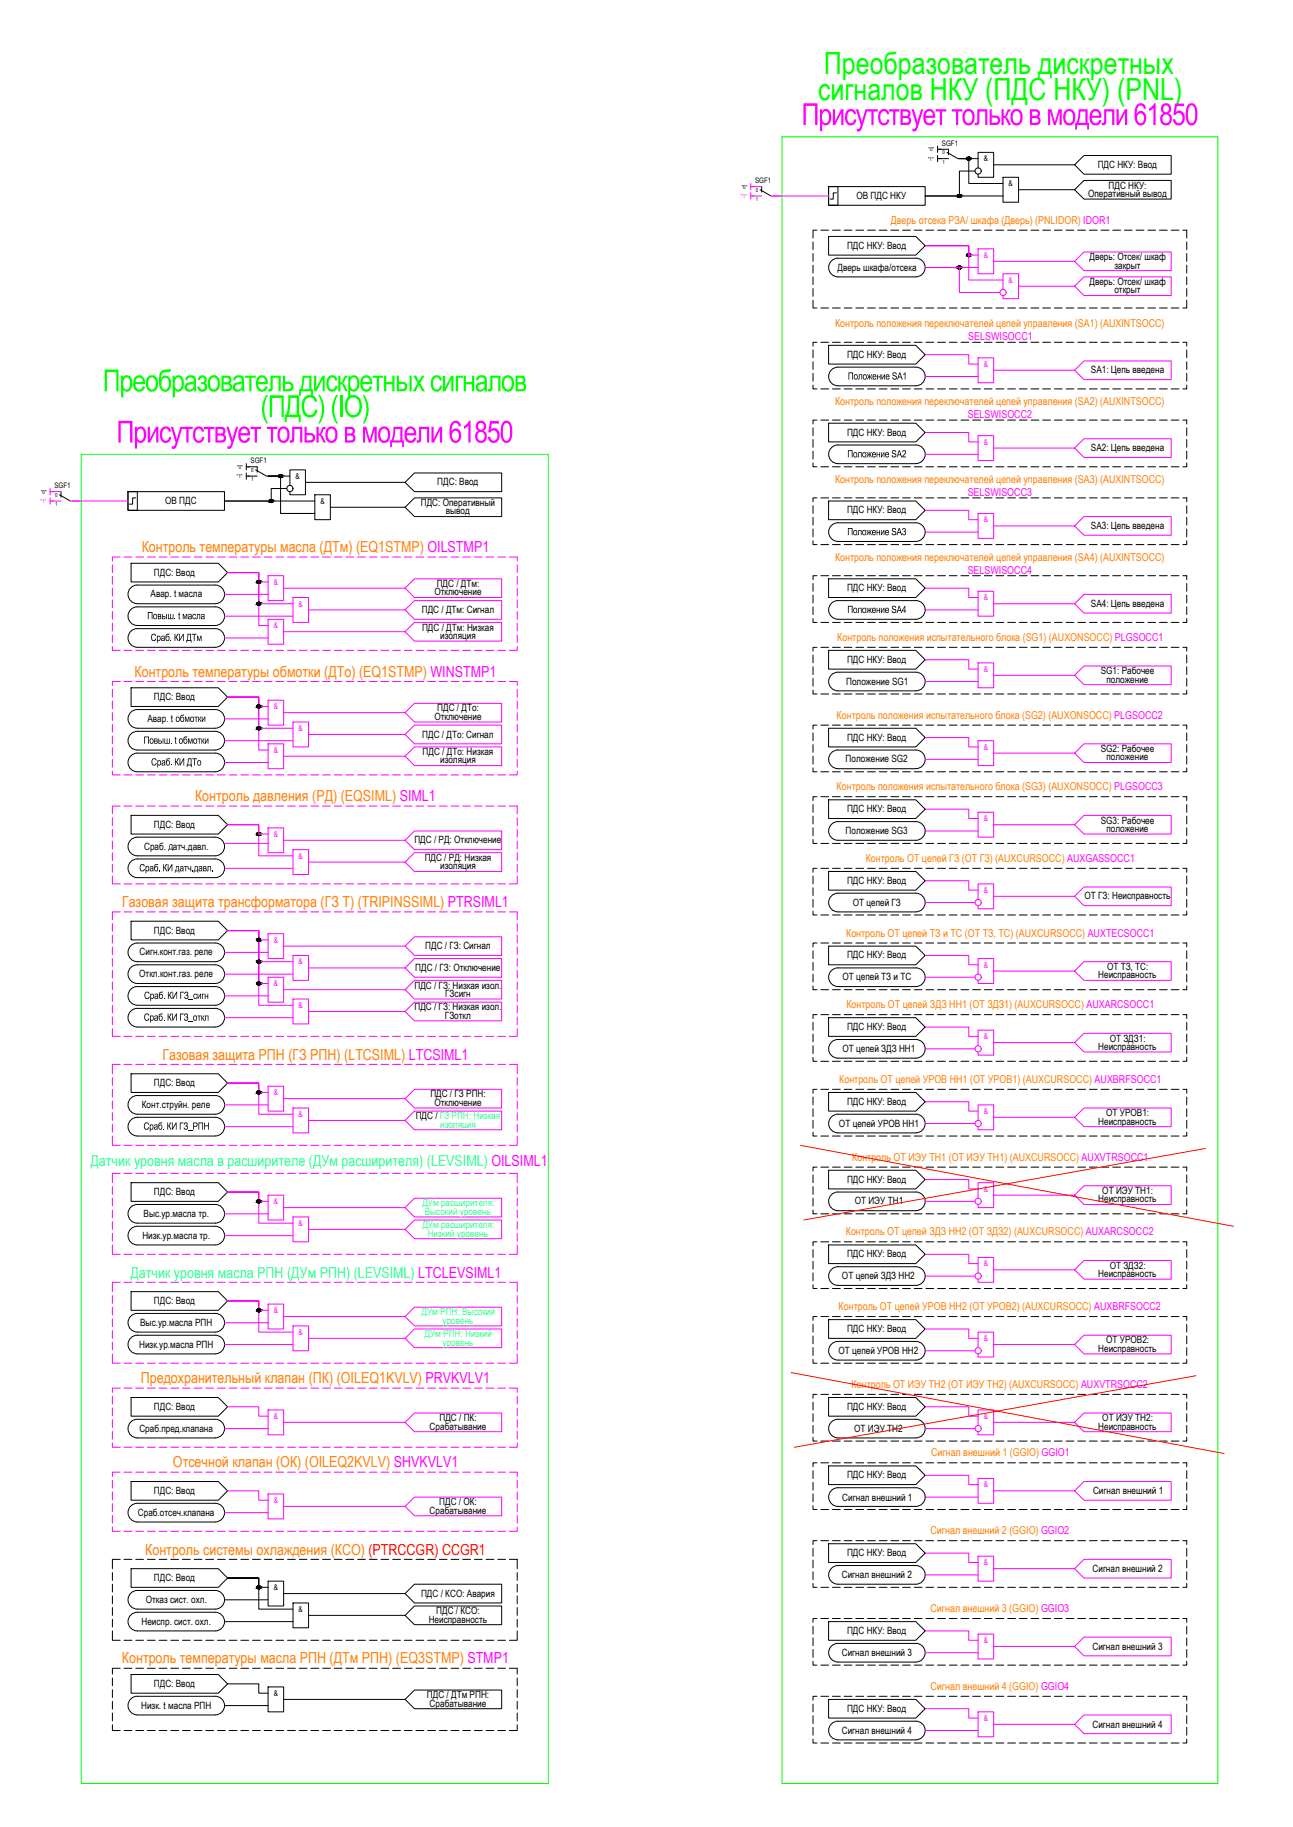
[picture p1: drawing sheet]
<svg xmlns="http://www.w3.org/2000/svg" width="841mm" height="1189mm" viewBox="0 0 841 1189" stroke-linecap="round" stroke-linejoin="round" font-family="sans-serif">
<defs><g id="words">
<g font-size="19.8" fill="#0f0">
<text x="536" y="48">Преобразователь дискретных</text>
<text x="532" y="65">сигналов НКУ (ПДС НКУ) (PNL)</text>
<text x="67" y="255">Преобразователь дискретных сигналов</text>
<text x="169" y="271">(ПДС) (IO)</text>
</g>
<g font-size="19.8" fill="#f0f">
<text x="521" y="81">Присутствует только в модели 61850</text>
<text x="76" y="288">Присутствует только в модели 61850</text>
</g>
<g font-size="9.9" fill="#ff7f00">
<text x="92" y="359">Контроль температуры масла (ДТм) (EQ1STMP) OILSTMP1</text>
<text x="88" y="440">Контроль температуры обмотки (ДТо) (EQ1STMP) WINSTMP1</text>
<text x="127" y="521">Контроль давления (РД) (EQSIML) SIML1</text>
<text x="79" y="590">Газовая защита трансформатора (ГЗ T) (TRIPINSSIML) PTRSIML1</text>
<text x="106" y="690">Газовая защита РПН (ГЗ РПН) (LTCSIML) LTCSIML1</text>
<text x="92" y="900">Предохранительный клапан (ПК) (OILEQ1KVLV) PRVKVLV1</text>
<text x="113" y="955">Отсечной клапан (ОК) (OILEQ2KVLV) SHVKVLV1</text>
<text x="94" y="1012">Контроль системы охлаждения (КСО) (PTRCCGR) CCGR1</text>
<text x="79" y="1082">Контроль температуры масла РПН (ДТм РПН) (EQ3STMP) STMP1</text>
</g>
<g font-size="9.9" fill="#0ff">
<text x="59" y="758">Датчик уровня масла в расширителе (ДУм расширителя) (LEVSIML) OILSIML1</text>
<text x="85" y="831">Датчик уровня масла РПН (ДУм РПН) (LEVSIML) LTCLEVSIML1</text>
</g>
<g font-size="7.1" fill="#ff7f00">
<text x="579" y="146">Дверь отсека РЗА/ шкафа (Дверь) (PNLIDOR) IDOR1</text>
<text x="543" y="213">Контроль положения переключателей цепей управления (SA1) (AUXINTSOCC)</text>
<text x="543" y="264">Контроль положения переключателей цепей управления (SA2) (AUXINTSOCC)</text>
<text x="543" y="314">Контроль положения переключателей цепей управления (SA3) (AUXINTSOCC)</text>
<text x="543" y="365">Контроль положения переключателей цепей управления (SA4) (AUXINTSOCC)</text>
<text x="545" y="417">Контроль положения испытательного блока (SG1) (AUXONSOCC) PLGSOCC1</text>
<text x="544" y="468">Контроль положения испытательного блока (SG2) (AUXONSOCC) PLGSOCC2</text>
<text x="544" y="514">Контроль положения испытательного блока (SG3) (AUXONSOCC) PLGSOCC3</text>
<text x="563" y="561">Контроль ОТ цепей ГЗ (ОТ ГЗ) (AUXCURSOCC) AUXGASSOCC1</text>
<text x="550" y="609">Контроль ОТ цепей ТЗ и ТС (ОТ ТЗ, ТС) (AUXCURSOCC) AUXTECSOCC1</text>
<text x="551" y="656">Контроль ОТ цепей ЗДЗ НН1 (ОТ ЗДЗ1) (AUXCURSOCC) AUXARCSOCC1</text>
<text x="546" y="705">Контроль ОТ цепей УРОВ НН1 (ОТ УРОВ1) (AUXCURSOCC) AUXBRFSOCC1</text>
<text x="554" y="755">Контроль ОТ ИЭУ ТН1 (ОТ ИЭУ ТН1) (AUXCURSOCC) AUXVTRSOCC1</text>
<text x="550" y="804">Контроль ОТ цепей ЗДЗ НН2 (ОТ ЗДЗ2) (AUXCURSOCC) AUXARCSOCC2</text>
<text x="545" y="852">Контроль ОТ цепей УРОВ НН2 (ОТ УРОВ2) (AUXCURSOCC) AUXBRFSOCC2</text>
<text x="554" y="903">Контроль ОТ ИЭУ ТН2 (ОТ ИЭУ ТН2) (AUXCURSOCC) AUXVTRSOCC2</text>
<text x="606" y="948">Сигнал внешний 1 (GGIO) GGIO1</text>
<text x="605" y="998">Сигнал внешний 2 (GGIO) GGIO2</text>
<text x="605" y="1049">Сигнал внешний 3 (GGIO) GGIO3</text>
<text x="605" y="1100">Сигнал внешний 4 (GGIO) GGIO4</text>
</g>
<g font-size="7.1" fill="#f0f">
<text x="630" y="221">SELSWISOCC1</text>
<text x="629" y="272">SELSWISOCC2</text>
<text x="629" y="323">SELSWISOCC3</text>
<text x="629" y="373">SELSWISOCC4</text>
</g>
<g font-size="6.5">
<text x="714" y="109">ПДС НКУ: Ввод</text>
<text x="721" y="123">ПДС НКУ:</text>
<text x="557" y="130">ОВ ПДС НКУ</text>
<text x="708" y="128">Оперативный вывод</text>
<text x="551" y="162">ПДС НКУ: Ввод</text>
<text x="709" y="169">Дверь: Отсек/ шкаф</text>
<text x="545" y="176">Дверь шкафа/отсека</text>
<text x="725" y="175">закрыт</text>
<text x="709" y="186">Дверь: Отсек/ шкаф</text>
<text x="725" y="191">открыт</text>
<text x="551" y="233">ПДС НКУ: Ввод</text>
<text x="710" y="243">SA1: Цепь введена</text>
<text x="551" y="247">Положение</text>
<text x="580" y="247">SA1</text>
<text x="551" y="283">ПДС НКУ: Ввод</text>
<text x="710" y="294">SA2: Цепь введена</text>
<text x="551" y="298">Положение</text>
<text x="580" y="298">SA2</text>
<text x="284" y="316">ПДС: Ввод</text>
<text x="107" y="328">ОВ ПДС</text>
<text x="274" y="329">ПДС: Оперативный</text>
<text x="290" y="335">вывод</text>
<text x="551" y="334">ПДС НКУ: Ввод</text>
<text x="710" y="344">SA3: Цепь введена</text>
<text x="551" y="348">Положение</text>
<text x="580" y="348">SA3</text>
<text x="100" y="375">ПДС: Ввод</text>
<text x="284" y="382">ПДС / ДТм:</text>
<text x="98" y="389">Авар. t масла</text>
<text x="283" y="387">Отключение</text>
<text x="551" y="385">ПДС НКУ: Ввод</text>
<text x="710" y="395">SA4: Цепь введена</text>
<text x="274" y="399">ПДС / ДТм: Сигнал</text>
<text x="551" y="399">Положение</text>
<text x="580" y="399">SA4</text>
<text x="96" y="403">Повыш . t масла</text>
<text x="275" y="410">ПДС / ДТм: Низкая</text>
<text x="98" y="417">Сраб . КИ ДТм</text>
<text x="286" y="416">изоляция</text>
<text x="551" y="431">ПДС НКУ: Ввод</text>
<text x="716" y="439">SG1: Рабочее</text>
<text x="550" y="445">Положение SG1</text>
<text x="720" y="444">положение</text>
<text x="100" y="456">ПДС: Ввод</text>
<text x="284" y="463">ПДС / ДТо:</text>
<text x="96" y="470">Авар. t</text>
<text x="114" y="470">обмотки</text>
<text x="283" y="468">Отключение</text>
<text x="275" y="480">ПДС / ДТо: Сигнал</text>
<text x="93" y="484">Повыш</text>
<text x="111" y="484">. t обмотки</text>
<text x="551" y="482">ПДС НКУ: Ввод</text>
<text x="275" y="491">ПДС / ДТо: Низкая</text>
<text x="716" y="489">SG2: Рабочее</text>
<text x="286" y="497">изоляция</text>
<text x="550" y="496">Положение SG2</text>
<text x="720" y="495">положение</text>
<text x="98" y="498">Сраб . КИ ДТо</text>
<text x="551" y="529">ПДС НКУ: Ввод</text>
<text x="100" y="539">ПДС: Ввод</text>
<text x="716" y="536">SG3: Рабочее</text>
<text x="550" y="543">Положение SG3</text>
<text x="720" y="541">положение</text>
<text x="270" y="549">ПДС / РД: Отключение</text>
<text x="94" y="553">Сраб. атч.давл.</text>
<text x="110" y="553">д</text>
<text x="276" y="560">ПДС / РД: Низкая</text>
<text x="91" y="567">Сраб . КИ датч</text>
<text x="125" y="567">.</text>
<text x="126" y="567">давл</text>
<text x="137" y="567">.</text>
<text x="286" y="566">изоляция</text>
<text x="551" y="575">ПДС НКУ: Ввод</text>
<text x="705" y="585">ОТ ГЗ: Неисправность</text>
<text x="555" y="589">ОТ цепей ГЗ</text>
<text x="100" y="608">ПДС: Ввод</text>
<text x="277" y="618">ПДС / ГЗ: Сигнал</text>
<text x="91" y="622">Сигн.конт.газ. реле</text>
<text x="551" y="624">ПДС НКУ: Ввод</text>
<text x="91" y="636">Откл.конт.газ. реле</text>
<text x="270" y="632">ПДС / ГЗ: Отключение</text>
<text x="720" y="631">ОТ ТЗ, ТС:</text>
<text x="548" y="638">ОТ цепей ТЗ и ТС</text>
<text x="714" y="637">Неисправность</text>
<text x="270" y="643">ПДС / ГЗ: Низкая изол.</text>
<text x="94" y="650">Сраб . КИ ГЗ</text>
<text x="123" y="650">_сигн</text>
<text x="290" y="649">ГЗсигн</text>
<text x="270" y="657">ПДС / ГЗ: Низкая изол.</text>
<text x="94" y="664">Сраб . КИ ГЗ _откл</text>
<text x="289" y="663">ГЗоткл</text>
<text x="551" y="670">ПДС НКУ: Ввод</text>
<text x="722" y="678">ОТ ЗДЗ1:</text>
<text x="714" y="683">Неисправность</text>
<text x="548" y="685">ОТ цепей ЗДЗ НН1</text>
<text x="100" y="707">ПДС: Ввод</text>
<text x="280" y="714">ПДС / ГЗ РПН:</text>
<text x="283" y="720">Отключение</text>
<text x="551" y="719">ПДС НКУ: Ввод</text>
<text x="92" y="721">Конт.струйн. реле</text>
<text x="270" y="728">ПДС / ГЗ РПН: Низкая</text>
<text x="714" y="732">Неисправность</text>
<text x="719" y="726">ОТ УРОВ1:</text>
<text x="93" y="735">Сраб . КИ ГЗ</text>
<text x="122" y="735">_РПН</text>
<text x="546" y="733">ОТ цепей УРОВ НН1</text>
<text x="551" y="770">ПДС НКУ: Ввод</text>
<text x="100" y="778">ПДС: Ввод</text>
<text x="717" y="777">ОТ ИЭУ ТН1:</text>
<text x="556" y="784">ОТ ИЭУ ТН1</text>
<text x="714" y="782">Неисправность</text>
<text x="93" y="792">Выс.ур.масла тр.</text>
<text x="93" y="806">Низк.ур.масла тр.</text>
<text x="551" y="818">ПДС НКУ: Ввод</text>
<text x="722" y="826">ОТ ЗДЗ2:</text>
<text x="548" y="832">ОТ цепей ЗДЗ НН2</text>
<text x="714" y="831">Неисправность</text>
<text x="100" y="849">ПДС: Ввод</text>
<text x="91" y="863">Выс.ур.масла РПН</text>
<text x="551" y="867">ПДС НКУ: Ввод</text>
<text x="719" y="874">ОТ УРОВ2:</text>
<text x="90" y="877">Низк.ур.масла РПН</text>
<text x="545" y="881">ОТ цепей УРОВ НН2</text>
<text x="714" y="880">Неисправность</text>
<text x="100" y="917">ПДС: Ввод</text>
<text x="551" y="917">ПДС НКУ: Ввод</text>
<text x="286" y="925">ПДС / ПК:</text>
<text x="717" y="925">ОТ ИЭУ ТН2:</text>
<text x="91" y="932">Сраб.пред.клапана</text>
<text x="279" y="930">Срабатывание</text>
<text x="556" y="932">ОТ ИЭУ ТН2</text>
<text x="714" y="930">Неисправность</text>
<text x="551" y="962">ПДС НКУ: Ввод</text>
<text x="100" y="972">ПДС: Ввод</text>
<text x="548" y="977">Сигнал внешний 1</text>
<text x="711" y="972">Сигнал внешний 1</text>
<text x="286" y="979">ПДС / ОК:</text>
<text x="90" y="986">Сраб.отсеч.клапана</text>
<text x="279" y="985">Срабатывание</text>
<text x="551" y="1013">ПДС НКУ: Ввод</text>
<text x="711" y="1023">Сигнал внешний 2</text>
<text x="100" y="1029">ПДС: Ввод</text>
<text x="548" y="1027">Сигнал внешний 2</text>
<text x="95" y="1043">Отказ сист. охл.</text>
<text x="274" y="1039">ПДС / КСО: Авария</text>
<text x="279" y="1056">Неисправность</text>
<text x="284" y="1050">ПДС / КСО:</text>
<text x="92" y="1057">Неиспр. сист. охл.</text>
<text x="551" y="1063">ПДС НКУ: Ввод</text>
<text x="711" y="1074">Сигнал внешний 3</text>
<text x="548" y="1078">Сигнал внешний 3</text>
<text x="100" y="1098">ПДС: Ввод</text>
<text x="278" y="1105">ПДС / ДТм РПН:</text>
<text x="92" y="1112">Низк. t масла РПН</text>
<text x="279" y="1111">Срабатывание</text>
<text x="551" y="1114">ПДС НКУ: Ввод</text>
<text x="711" y="1124">Сигнал внешний 4</text>
<text x="548" y="1128">Сигнал внешний 4</text>
</g>
<g font-size="6.5" fill="#0ff">
<text x="286" y="734">изоляция</text>
<text x="275" y="785">ДУм расширителя:</text>
<text x="276" y="790">Высокий уровень</text>
<text x="275" y="799">ДУм расширителя:</text>
<text x="278" y="805">Низкий уровень</text>
<text x="274" y="856">ДУм РПН: Высокий</text>
<text x="288" y="861">уровень</text>
<text x="276" y="870">ДУм РПН: Низкий</text>
<text x="288" y="876">уровень</text>
</g>
<g font-size="5.1">
<text x="640" y="105">&amp;</text>
<text x="656" y="121">&amp;</text>
<text x="192" y="312">&amp;</text>
<text x="208" y="328">&amp;</text>
<text x="178" y="1035">&amp;</text>
<text x="194" y="1049">&amp;</text>
<text x="178" y="1104">&amp;</text>
</g>
<g font-size="5.1" fill="#f0f">
<text x="640" y="168">&amp;</text>
<text x="656" y="184">&amp;</text>
<text x="640" y="239">&amp;</text>
<text x="640" y="289">&amp;</text>
<text x="640" y="340">&amp;</text>
<text x="178" y="381">&amp;</text>
<text x="194" y="395">&amp;</text>
<text x="640" y="391">&amp;</text>
<text x="178" y="409">&amp;</text>
<text x="640" y="437">&amp;</text>
<text x="178" y="461">&amp;</text>
<text x="194" y="476">&amp;</text>
<text x="178" y="490">&amp;</text>
<text x="640" y="488">&amp;</text>
<text x="640" y="534">&amp;</text>
<text x="178" y="545">&amp;</text>
<text x="194" y="559">&amp;</text>
<text x="640" y="581">&amp;</text>
<text x="178" y="613">&amp;</text>
<text x="194" y="628">&amp;</text>
<text x="640" y="630">&amp;</text>
<text x="178" y="642">&amp;</text>
<text x="194" y="656">&amp;</text>
<text x="640" y="676">&amp;</text>
<text x="178" y="713">&amp;</text>
<text x="640" y="725">&amp;</text>
<text x="194" y="727">&amp;</text>
<text x="640" y="775">&amp;</text>
<text x="178" y="784">&amp;</text>
<text x="194" y="798">&amp;</text>
<text x="640" y="824">&amp;</text>
<text x="178" y="854">&amp;</text>
<text x="194" y="869">&amp;</text>
<text x="640" y="873">&amp;</text>
<text x="178" y="923">&amp;</text>
<text x="640" y="923">&amp;</text>
<text x="640" y="968">&amp;</text>
<text x="178" y="978">&amp;</text>
<text x="640" y="1019">&amp;</text>
<text x="640" y="1069">&amp;</text>
<text x="640" y="1120">&amp;</text>
</g>
<g font-size="5">
<text x="613" y="95">SGF1</text>
<text x="491" y="119">SGF1</text>
<text x="163" y="301">SGF1</text>
<text x="35" y="318">SGF1</text>
</g>
<g font-size="3.5">
<text x="604" y="98">&quot;0&quot;</text>
<text x="613" y="100">0</text>
<text x="604" y="105">&quot;1&quot;</text>
<text x="613" y="106">1</text>
<text x="482" y="123">&quot;0&quot;</text>
<text x="492" y="125">0</text>
<text x="492" y="131">1</text>
<text x="154" y="305">&quot;0&quot;</text>
<text x="154" y="311">&quot;1&quot;</text>
<text x="163" y="307">0</text>
<text x="163" y="313">1</text>
<text x="27" y="321">&quot;0&quot;</text>
<text x="36" y="323">0</text>
<text x="36" y="329">1</text>
</g>
<g font-size="3.5" fill="#f0f">
<text x="482" y="129">&quot;1&quot;</text>
<text x="26" y="328">&quot;1&quot;</text>
</g>
</g></defs>
<!-- layer: 0 -->
<g fill="none" stroke="#f0f" stroke-width=".65">
<path d="M73 368v5M73 375v5M78 362h-5v3M81 362h5M88 362h5M96 362h5M104 362h5M111 362h5M119 362h5M126 362h5M134 362h5M141 362h6"/>
<path d="M149 362h5M157 362h5M164 362h5M172 362h5M179 362h5M187 362h5M195 362h5M202 362h5M210 362h5M217 362h6M225 362h5M233 362h5"/>
<path d="M240 362h5M248 362h5M255 362h5M263 362h5M271 362h5M278 362h5M286 362h5M293 362h5M301 362h5M309 362h5M316 362h5M324 362h5"/>
<path d="M331 362h5v3M336 368v5M336 375v5M73 383v5M73 390v5M73 398v5M184 383h79M201 397h62M263 383l7-6h56v12h-56zM263 397l7-6h56v12h-56zM336 383v5M336 390v5"/>
<path d="M336 398v5M73 406v5M73 413v5M184 411h79M263 411l7-6h56v12h-56zM336 406v5M336 413v5M73 421v2h5M81 423h5M88 423h5M96 423h5M104 423h5"/>
<path d="M111 423h5M119 423h5M126 423h5M134 423h5M141 423h6M149 423h5M157 423h5M164 423h5M172 423h5M179 423h5M187 423h5M195 423h5"/>
<path d="M202 423h5M210 423h5M217 423h6M225 423h5M233 423h5M240 423h5M248 423h5M255 423h5M263 423h5M271 423h5M278 423h5M286 423h5"/>
<path d="M293 423h5M301 423h5M309 423h5M316 423h5M324 423h5M336 421v2h-5M73 449v5M73 456v5M78 443h-5v3M81 443h5M88 443h5M96 443h5"/>
<path d="M104 443h5M111 443h5M119 443h5M126 443h5M134 443h5M141 443h6M149 443h5M157 443h5M164 443h5M172 443h5M179 443h5M187 443h5"/>
<path d="M195 443h5M202 443h5M210 443h5M217 443h6M225 443h5M233 443h5M240 443h5M248 443h5M255 443h5M263 443h5M271 443h5M278 443h5"/>
<path d="M286 443h5M293 443h5M301 443h5M309 443h5M316 443h5M324 443h5M331 443h5v3M336 449v5M336 456v5M73 464v5M73 471v5M73 479v5"/>
<path d="M184 464h79M201 478h62M263 464l7-6h56v12h-56zM263 478l7-6h56v12h-56zM336 464v5M336 471v5M336 479v5M73 487v5M73 494v5M184 492h79M263 492l7-6h56v12h-56zM336 487v5"/>
<path d="M336 494v5M73 502v2h5M81 504h5M88 504h5M96 504h5M104 504h5M111 504h5M119 504h5M126 504h5M134 504h5M141 504h6M149 504h5"/>
<path d="M157 504h5M164 504h5M172 504h5M179 504h5M187 504h5M195 504h5M202 504h5M210 504h5M217 504h6M225 504h5M233 504h5M240 504h5"/>
<path d="M248 504h5M255 504h5M263 504h5M271 504h5M278 504h5M286 504h5M293 504h5M301 504h5M309 504h5M316 504h5M324 504h5M336 502v2h-5"/>
<path d="M73 532v5M73 540v5M78 525h-5v5M81 525h5M88 525h5M96 525h5M104 525h5M111 525h5M119 525h5M126 525h5M134 525h5M141 525h6"/>
<path d="M149 525h5M157 525h5M164 525h5M172 525h5M179 525h5M187 525h5M195 525h5M202 525h5M210 525h5M217 525h6M225 525h5M233 525h5"/>
<path d="M240 525h5M248 525h5M255 525h5M263 525h5M271 525h5M278 525h5M286 525h5M293 525h5M301 525h5M309 525h5M316 525h5M324 525h5"/>
<path d="M331 525h5v5M336 532v5M336 540v5M73 547v5M73 555v5M184 547h79M263 547l7-6h56v12h-56zM336 547v5M336 555v5M73 570v5h5M73 562v6M81 575h5"/>
<path d="M88 575h5M96 575h5M104 575h5M111 575h5M119 575h5M126 575h5M134 575h5M141 575h6M149 575h5M157 575h5M164 575h5M172 575h5"/>
<path d="M179 575h5M187 575h5M195 575h5M201 561h62M202 575h5M210 575h5M217 575h6M225 575h5M233 575h5M240 575h5M248 575h5M255 575h5"/>
<path d="M263 575h5M263 561l7-6h56v12h-56zM271 575h5M278 575h5M286 575h5M293 575h5M301 575h5M309 575h5M316 575h5M324 575h5M336 570v5h-5M336 562v6"/>
<path d="M78 593h-5v5M81 593h5M88 593h5M96 593h5M104 593h5M111 593h5M119 593h5M126 593h5M134 593h5M141 593h6M149 593h5M157 593h5"/>
<path d="M164 593h5M172 593h5M179 593h5M187 593h5M195 593h5M202 593h5M210 593h5M217 593h6M225 593h5M233 593h5M240 593h5M248 593h5"/>
<path d="M255 593h5M263 593h5M271 593h5M278 593h5M286 593h5M293 593h5M301 593h5M309 593h5M316 593h5M324 593h5M331 593h5v5M73 601v5"/>
<path d="M73 609v5M73 616v5M184 616h79M270 610h56v12h-56l-7-6zM336 601v5M336 609v5M336 616v5M73 624v5M73 631v5M73 639v5M201 630h62M263 630l7-6h56v12h-56z"/>
<path d="M336 624v5M336 631v5M336 639v5M73 647v5M73 654v5M184 644h79M201 658h62M263 644l7-6h56v12h-56zM270 652h56v12h-56l-7-6zM336 647v5M336 654v5M73 669v5h5"/>
<path d="M73 662v5M81 674h5M88 674h5M96 674h5M104 674h5M111 674h5M119 674h5M126 674h5M134 674h5M141 674h6M149 674h5M157 674h5"/>
<path d="M164 674h5M172 674h5M179 674h5M187 674h5M195 674h5M202 674h5M210 674h5M217 674h6M225 674h5M233 674h5M240 674h5M248 674h5"/>
<path d="M255 674h5M263 674h5M271 674h5M278 674h5M286 674h5M293 674h5M301 674h5M309 674h5M316 674h5M324 674h5M336 669v5h-5M336 662v5"/>
</g>
<g fill="#000">
<path d="M128 414h1l1 2v-2h1v3v-3l-2 3v-3v3h-1zM129 466v2l2-2-1 2 1 2-1-2-1 2zM131 466h1v3l1-3h1v4h-1v-3l-1 3h-1zM107 481v2h1v-2h1v2h1v-2v3h-3zM131 481h1v1l1-1-1 1 1 2-1-2v2h-1zM133 481h1v2l1-2h1v3h-1v-3l-1 3h-1zM120 564h2h-1v3v-3h-1zM122 564h1v1h1v-1v3v-1l-2-1zM135 564h2v3v-3h-1v3h-1v-1zM120 646l1-1 1 1v2l1 1-1 1h-2v-1l1 1 1-1v-1h-1l1-2h-1l-1 1zM133 647h1v1h1v-1v3v-1h-1v1h-1zM133 661h3v3h-1v-3h-1v3h-1z"/>
<path d="M131 400h2v3h-2v-2h2l-1-1h-1zM131 402h1l1-1z"/>
<path d="M129 495h1h1v2l-1 1-2-1zM129 495v2l1 1v-1v-1z"/>
</g>
<g fill="none" stroke="#000" stroke-width=".65">
<path d="M85 397l2-2h2h51a6 6 0 0 1 6 6 6 6 0 0 1-6 6h-51a6 6 0 0 1-5-4 6 6 0 0 1 1-6zM89 381h51M89 381a6 6 0 0 0-6 6 6 6 0 0 0 6 6h51a6 6 0 0 0 6-6 6 6 0 0 0-6-6M85 411l2-2h2h51a6 6 0 0 1 6 6 6 6 0 0 1-6 6h-51a6 6 0 0 1-5-4 6 6 0 0 1 1-6zM85 463l2-1h2h51a6 6 0 0 1 6 6 6 6 0 0 1-6 6h-51a6 6 0 0 1-5-4 6 6 0 0 1 1-7zM85 478l2-2h2h51a6 6 0 0 1 6 6 6 6 0 0 1-6 6h-51a6 6 0 0 1-5-4 6 6 0 0 1 1-6zM85 492l2-2h2h51a6 6 0 0 1 6 6 6 6 0 0 1-6 6h-51a6 6 0 0 1-5-4 6 6 0 0 1 1-6zM85 547l2-2h2h51a6 6 0 0 1 6 6 6 6 0 0 1-6 6h-51a6 6 0 0 1-5-4 6 6 0 0 1 1-6zM85 561l2-2h2h51a6 6 0 0 1 6 6 6 6 0 0 1-6 6h-51a6 6 0 0 1-5-4 6 6 0 0 1 1-6zM85 615l2-1h2h51a6 6 0 0 1 6 6 6 6 0 0 1-6 6h-51a6 6 0 0 1-5-4 6 6 0 0 1 1-7zM85 630l2-2h2h51a6 6 0 0 1 6 6 6 6 0 0 1-6 6h-51a6 6 0 0 1-5-4 6 6 0 0 1 1-6zM85 644l2-2h2h51a6 6 0 0 1 6 6 6 6 0 0 1-6 6h-51a6 6 0 0 1-5-4 6 6 0 0 1 1-6z"/>
<path d="M89 668h51M89 668a6 6 0 0 1-6-6 6 6 0 0 1 6-6h51a6 6 0 0 1 6 6 6 6 0 0 1-6 6"/>
</g>
<path d="M53 296h304v865h-304z" fill="none" stroke="#0f0" stroke-width=".65"/>
<path d="M335 244l6 1 1 1v2a1.1 1.1 0 0 0-1 1 1.1 1.1 0 0 0 1 1v2l-1 2-1 1h-5zM337 246v3h2a1.5 1.5 0 0 0 1-2 1.5 1.5 0 0 0-2-1zM337 250v3h2a1.6 1.6 0 0 0 2-1 1.8 1.8 0 0 0-3-2z" fill="#0f0"/>
<g fill="none" stroke="#000" stroke-width=".65">
<path d="M610 95v4M610 97h2M610 101v4M610 103h2M634 111h-10v17h-22h50M636 109v-10h10v16h-10v-2M636 103h-12h6v16h22M646 107h53M652 115h11v17h-11zM699 107l6-6h57v12h-57zM539 121h63v13h-63zM539 121h6v13h-6z"/>
<path d="M544 125h-2v5h-2M663 123h36M699 123l6-6h57v13h-57zM529 157v5M531 150h-2v5M534 150h5M539 154h57l6 6-6 6h-57zM541 150h6M549 150h5M557 150h5M564 150h5M572 150h5"/>
<path d="M579 150h6M587 150h5M595 150h5M602 150h5M610 150h5M617 150h6M625 150h5M633 150h5M640 150h5M648 150h5M655 150h5M663 150h5"/>
<path d="M671 150h5M678 150h5M686 150h5M693 150h5M701 150h5M709 150h5M716 150h5M724 150h5M731 150h5M739 150h5M747 150h5M754 150h5"/>
<path d="M762 150h5M769 150h3v5M772 157v5M529 165v5M529 173v5M541 170l2-2h2h51a6 6 0 0 1 6 6 6 6 0 0 1-6 6h-51a6 6 0 0 1-6-4 6 6 0 0 1 2-6zM772 165v5M772 173v5M529 195v5h2M529 180v5M529 188v5M772 195v5h-3"/>
<path d="M772 180v5M772 188v5M534 200h5M541 200h6M549 200h5M557 200h5M564 200h5M572 200h5M579 200h6M587 200h5M595 200h5M602 200h5"/>
<path d="M610 200h5M617 200h6M625 200h5M633 200h5M640 200h5M648 200h5M655 200h5M663 200h5M671 200h5M678 200h5M686 200h5M693 200h5"/>
<path d="M701 200h5M709 200h5M716 200h5M724 200h5M731 200h5M739 200h5M747 200h5M754 200h5M762 200h5M529 228v5M529 235v5M531 223h-2v2"/>
<path d="M534 223h5M539 225h57l6 6-6 6h-57zM541 223h6M549 223h5M557 223h5M564 223h5M572 223h5M579 223h6M587 223h5M595 223h5M602 223h5M610 223h5"/>
<path d="M617 223h6M625 223h5M633 223h5M640 223h5M648 223h5M655 223h5M663 223h5M671 223h5M678 223h5M686 223h5M693 223h5M701 223h5"/>
<path d="M709 223h5M716 223h5M724 223h5M731 223h5M739 223h5M747 223h5M754 223h5M762 223h5M769 223h3v2M772 228v5M772 235v5M529 251v2h2"/>
<path d="M529 243v5M534 253h5M541 241l2-2h2h51a6 6 0 0 1 6 6 6 6 0 0 1-6 6h-51a6 6 0 0 1-6-4 6 6 0 0 1 2-6zM541 253h6M549 253h5M557 253h5M564 253h5M572 253h5M579 253h6M587 253h5M595 253h5M602 253h5"/>
<path d="M610 253h5M617 253h6M625 253h5M633 253h5M640 253h5M648 253h5M655 253h5M663 253h5M671 253h5M678 253h5M686 253h5M693 253h5"/>
<path d="M701 253h5M709 253h5M716 253h5M724 253h5M731 253h5M739 253h5M747 253h5M754 253h5M762 253h5M772 251v2h-3M772 243v5M529 278v5"/>
<path d="M531 273h-2v3M534 273h5M539 275h57l6 6-6 7h-57zM541 273h6M549 273h5M557 273h5M564 273h5M572 273h5M579 273h6M587 273h5M595 273h5M602 273h5"/>
<path d="M610 273h5M617 273h6M625 273h5M633 273h5M640 273h5M648 273h5M655 273h5M663 273h5M671 273h5M678 273h5M686 273h5M693 273h5"/>
<path d="M701 273h5M709 273h5M716 273h5M724 273h5M731 273h5M739 273h5M747 273h5M754 273h5M762 273h5M769 273h3v3M772 278v5M529 286v5"/>
<path d="M529 294v5M772 286v5M772 294v5M83 320h63v12h-63zM83 320h6v12h-6zM160 304h2M160 302v4M160 308v4M160 310h2M187 318h-11v8h-30h59M189 316v-10h10v16h-10v-2M189 310h-15h8v24h23"/>
<path d="M199 314h64M263 314l7-6h56v12h-56zM529 301v3h2M534 304h5M541 304h6M545 302h51M545 302a6 6 0 0 1-6-6 6 6 0 0 1 6-6h51a6 6 0 0 1 6 6 6 6 0 0 1-6 6M549 304h5M557 304h5M564 304h5M572 304h5M579 304h6"/>
<path d="M587 304h5M595 304h5M602 304h5M610 304h5M617 304h6M625 304h5M633 304h5M640 304h5M648 304h5M655 304h5M663 304h5M671 304h5"/>
<path d="M678 304h5M686 304h5M693 304h5M701 304h5M709 304h5M716 304h5M724 304h5M731 304h5M739 304h5M747 304h5M754 304h5M762 304h5"/>
<path d="M772 301v3h-3M88 324h-2v4h-2M205 322h10v16h-10zM215 330h48M270 324h56v12h-56l-7-6zM529 329v5M529 337v5M531 324h-2v3M534 324h5M539 326h57l6 6-6 6h-57zM541 324h6M549 324h5"/>
<path d="M557 324h5M564 324h5M572 324h5M579 324h6M587 324h5M595 324h5M602 324h5M610 324h5M617 324h6M625 324h5M633 324h5M640 324h5"/>
<path d="M648 324h5M655 324h5M663 324h5M671 324h5M678 324h5M686 324h5M693 324h5M701 324h5M709 324h5M716 324h5M724 324h5M731 324h5"/>
<path d="M739 324h5M747 324h5M754 324h5M762 324h5M769 324h3v3M772 329v5M772 337v5M529 352v2h2M529 344v5M534 354h5M541 342l2-2h2h51a6 6 0 0 1 6 6 6 6 0 0 1-6 6h-51a6 6 0 0 1-6-3 6 6 0 0 1 2-7zM541 354h6"/>
<path d="M549 354h5M557 354h5M564 354h5M572 354h5M579 354h6M587 354h5M595 354h5M602 354h5M610 354h5M617 354h6M625 354h5M633 354h5"/>
<path d="M640 354h5M648 354h5M655 354h5M663 354h5M671 354h5M678 354h5M686 354h5M693 354h5M701 354h5M709 354h5M716 354h5M724 354h5"/>
<path d="M731 354h5M739 354h5M747 354h5M754 354h5M762 354h5M772 352v2h-3M772 344v5M85 367h57l6 6-6 6h-57zM529 380v5M531 375h-2v2M534 375h5M539 377h57l6 6-6 6h-57z"/>
<path d="M541 375h6M549 375h5M557 375h5M564 375h5M572 375h5M579 375h6M587 375h5M595 375h5M602 375h5M610 375h5M617 375h6M625 375h5"/>
<path d="M633 375h5M640 375h5M648 375h5M655 375h5M663 375h5M671 375h5M678 375h5M686 375h5M693 375h5M701 375h5M709 375h5M716 375h5"/>
<path d="M724 375h5M731 375h5M739 375h5M747 375h5M754 375h5M762 375h5M769 375h3v2M772 380v5M529 387v5M529 395v5M541 393l2-2h2h51a6 6 0 0 1 6 6 6 6 0 0 1-6 6h-51a6 6 0 0 1-6-4 6 6 0 0 1 2-6zM772 387v5"/>
<path d="M772 395v5M529 402v3h2M534 405h5M541 405h6M549 405h5M557 405h5M564 405h5M572 405h5M579 405h6M587 405h5M595 405h5M602 405h5"/>
<path d="M610 405h5M617 405h6M625 405h5M633 405h5M640 405h5M648 405h5M655 405h5M663 405h5M671 405h5M678 405h5M686 405h5M693 405h5"/>
<path d="M701 405h5M709 405h5M716 405h5M724 405h5M731 405h5M739 405h5M747 405h5M754 405h5M762 405h5M772 402v3h-3M529 426v5M529 434v5"/>
<path d="M531 421h-2v3M534 421h5M539 423h57l6 6-6 6h-57zM541 439l2-1 2-1h51a6 6 0 0 1 6 6 6 6 0 0 1-6 7h-51a6 6 0 0 1-6-4 6 6 0 0 1 2-7zM541 421h6M549 421h5M557 421h5M564 421h5M572 421h5M579 421h6M587 421h5M595 421h5"/>
<path d="M602 421h5M610 421h5M617 421h6M625 421h5M633 421h5M640 421h5M648 421h5M655 421h5M663 421h5M671 421h5M678 421h5M686 421h5"/>
<path d="M693 421h5M701 421h5M709 421h5M716 421h5M724 421h5M731 421h5M739 421h5M747 421h5M754 421h5M762 421h5M769 421h3v3M772 426v5"/>
<path d="M772 434v5M85 448h57l6 6-6 6h-57zM529 449v3h2M529 441v6M534 452h5M541 452h6M549 452h5M557 452h5M564 452h5M572 452h5M579 452h6M587 452h5"/>
<path d="M595 452h5M602 452h5M610 452h5M617 452h6M625 452h5M633 452h5M640 452h5M648 452h5M655 452h5M663 452h5M671 452h5M678 452h5"/>
<path d="M686 452h5M693 452h5M701 452h5M709 452h5M716 452h5M724 452h5M731 452h5M739 452h5M747 452h5M754 452h5M762 452h5M772 449v3h-3"/>
<path d="M772 441v6M529 477v5M531 472h-2v2M534 472h5M539 474h57l6 6-6 6h-57zM541 472h6M549 472h5M557 472h5M564 472h5M572 472h5M579 472h6M587 472h5"/>
<path d="M595 472h5M602 472h5M610 472h5M617 472h6M625 472h5M633 472h5M640 472h5M648 472h5M655 472h5M663 472h5M671 472h5M678 472h5"/>
<path d="M686 472h5M693 472h5M701 472h5M709 472h5M716 472h5M724 472h5M731 472h5M739 472h5M747 472h5M754 472h5M762 472h5M769 472h3v2"/>
<path d="M772 477v5M529 500v2h2M529 485v5M529 492v5M541 490l2-2h2h51a6 6 0 0 1 6 6 6 6 0 0 1-6 6h-51a6 6 0 0 1-6-4 6 6 0 0 1 2-6zM772 500v2h-3M772 485v5M772 492v5M531 518h-2v3M534 502h5M534 518h5M541 502h6"/>
<path d="M541 518h6M549 502h5M549 518h5M557 502h5M557 518h5M564 502h5M564 518h5M572 502h5M572 518h5M579 502h6M579 518h6M587 502h5"/>
<path d="M587 518h5M595 502h5M595 518h5M602 502h5M602 518h5M610 502h5M610 518h5M617 502h6M617 518h6M625 502h5M625 518h5M633 502h5"/>
<path d="M633 518h5M640 502h5M640 518h5M648 502h5M648 518h5M655 502h5M655 518h5M663 502h5M663 518h5M671 502h5M671 518h5M678 502h5"/>
<path d="M678 518h5M686 502h5M686 518h5M693 502h5M693 518h5M701 502h5M701 518h5M709 502h5M709 518h5M716 502h5M716 518h5M724 502h5"/>
<path d="M724 518h5M731 502h5M731 518h5M739 502h5M739 518h5M747 502h5M747 518h5M754 502h5M754 518h5M762 502h5M762 518h5M769 518h3v3"/>
<path d="M85 531h57l6 6-6 6h-57zM529 524v5M529 531v5M529 539v5M539 520h57l6 7-6 6h-57zM541 536l2-1h2h51a6 6 0 0 1 6 6 6 6 0 0 1-6 6h-51a6 6 0 0 1-6-4 6 6 0 0 1 2-7zM772 524v5M772 531v5M772 539v5M529 546v3h2M534 549h5M541 549h6"/>
<path d="M549 549h5M557 549h5M564 549h5M572 549h5M579 549h6M587 549h5M595 549h5M602 549h5M610 549h5M617 549h6M625 549h5M633 549h5"/>
<path d="M640 549h5M648 549h5M655 549h5M663 549h5M671 549h5M678 549h5M686 549h5M693 549h5M701 549h5M709 549h5M716 549h5M724 549h5"/>
<path d="M731 549h5M739 549h5M747 549h5M754 549h5M762 549h5M772 546v3h-3M529 570v5M529 578v5M531 565h-2v3M534 565h5M539 567h57l6 6-6 6h-57zM541 565h6"/>
<path d="M549 565h5M557 565h5M564 565h5M572 565h5M579 565h6M587 565h5M595 565h5M602 565h5M610 565h5M617 565h6M625 565h5M633 565h5"/>
<path d="M640 565h5M648 565h5M655 565h5M663 565h5M671 565h5M678 565h5M686 565h5M693 565h5M701 565h5M709 565h5M716 565h5M724 565h5"/>
<path d="M731 565h5M739 565h5M747 565h5M754 565h5M762 565h5M769 565h3v3M772 570v5M772 578v5M85 599h57l6 7-6 6h-57zM529 593v2h2M529 585v5M534 595h5"/>
<path d="M541 583l2-1 2-1h51a6 6 0 0 1 6 6 6 6 0 0 1-6 6h-51a6 6 0 0 1-6-3 6 6 0 0 1 2-7zM541 595h6M549 595h5M557 595h5M564 595h5M572 595h5M579 595h6M587 595h5M595 595h5M602 595h5M610 595h5M617 595h6"/>
<path d="M625 595h5M633 595h5M640 595h5M648 595h5M655 595h5M663 595h5M671 595h5M678 595h5M686 595h5M693 595h5M701 595h5M709 595h5"/>
<path d="M716 595h5M724 595h5M731 595h5M739 595h5M747 595h5M754 595h5M762 595h5M772 593v2h-3M772 585v5M529 619v5M531 614h-2v2M534 614h5"/>
<path d="M539 616h57l6 6-6 6h-57zM541 614h6M549 614h5M557 614h5M564 614h5M572 614h5M579 614h6M587 614h5M595 614h5M602 614h5M610 614h5M617 614h6"/>
<path d="M625 614h5M633 614h5M640 614h5M648 614h5M655 614h5M663 614h5M671 614h5M678 614h5M686 614h5M693 614h5M701 614h5M709 614h5"/>
<path d="M716 614h5M724 614h5M731 614h5M739 614h5M747 614h5M754 614h5M762 614h5M769 614h3v2M772 619v5M529 626v5M529 634v5M541 632l2-2h2h51a6 6 0 0 1 6 6 6 6 0 0 1-6 6h-51a6 6 0 0 1-6-4 6 6 0 0 1 2-6z"/>
<path d="M772 626v5M772 634v5M529 641v3h2M534 644h5M541 644h6M549 644h5M557 644h5M564 644h5M572 644h5M579 644h6M587 644h5M595 644h5"/>
<path d="M602 644h5M610 644h5M617 644h6M625 644h5M633 644h5M640 644h5M648 644h5M655 644h5M663 644h5M671 644h5M678 644h5M686 644h5"/>
<path d="M693 644h5M701 644h5M709 644h5M716 644h5M724 644h5M731 644h5M739 644h5M747 644h5M754 644h5M762 644h5M772 641v3h-3M529 665v5"/>
<path d="M529 673v5M531 660h-2v3M534 660h5M539 662h57l6 6-6 6h-57zM541 678l2-1 2-1h51a6 6 0 0 1 6 6 6 6 0 0 1-6 7h-51a6 6 0 0 1-6-4 6 6 0 0 1 2-7zM541 660h6M549 660h5M557 660h5M564 660h5M572 660h5M579 660h6M587 660h5"/>
<path d="M595 660h5M602 660h5M610 660h5M617 660h6M625 660h5M633 660h5M640 660h5M648 660h5M655 660h5M663 660h5M671 660h5M678 660h5"/>
<path d="M686 660h5M693 660h5M701 660h5M709 660h5M716 660h5M724 660h5M731 660h5M739 660h5M747 660h5M754 660h5M762 660h5M769 660h3v3"/>
<path d="M772 665v5M772 673v5M85 699h57l6 6-6 6h-57zM529 688v3h2M529 680v6M534 691h5M541 691h6M549 691h5M557 691h5M564 691h5M572 691h5M579 691h6"/>
<path d="M587 691h5M595 691h5M602 691h5M610 691h5M617 691h6M625 691h5M633 691h5M640 691h5M648 691h5M655 691h5M663 691h5M671 691h5"/>
<path d="M678 691h5M686 691h5M693 691h5M701 691h5M709 691h5M716 691h5M724 691h5M731 691h5M739 691h5M747 691h5M754 691h5M762 691h5"/>
<path d="M772 688v3h-3M772 680v6M89 713h51M89 713a6 6 0 0 0-6 6 6 6 0 0 0 6 6h51a6 6 0 0 0 6-6 6 6 0 0 0-6-6M529 714v5M531 709h-2v2M534 709h5M539 711h57l6 6-6 6h-57zM541 709h6M549 709h5M557 709h5M564 709h5"/>
<path d="M572 709h5M579 709h6M587 709h5M595 709h5M602 709h5M610 709h5M617 709h6M625 709h5M633 709h5M640 709h5M648 709h5M655 709h5"/>
<path d="M663 709h5M671 709h5M678 709h5M686 709h5M693 709h5M701 709h5M709 709h5M716 709h5M724 709h5M731 709h5M739 709h5M747 709h5"/>
<path d="M754 709h5M762 709h5M769 709h3v2M772 714v5M85 729l2-2h2h51a6 6 0 0 1 6 6 6 6 0 0 1-6 6h-51a6 6 0 0 1-5-4 6 6 0 0 1 1-6zM529 737v2h2M529 722v5M529 729v5M534 739h5M541 727l2-2h2h51a6 6 0 0 1 6 6 6 6 0 0 1-6 6h-51a6 6 0 0 1-6-4 6 6 0 0 1 2-6zM541 739h6M549 739h5"/>
<path d="M557 739h5M564 739h5M572 739h5M579 739h6M587 739h5M595 739h5M602 739h5M610 739h5M617 739h6M625 739h5M633 739h5M640 739h5"/>
<path d="M648 739h5M655 739h5M663 739h5M671 739h5M678 739h5M686 739h5M693 739h5M701 739h5M709 739h5M716 739h5M724 739h5M731 739h5"/>
<path d="M739 739h5M747 739h5M754 739h5M762 739h5M772 737v2h-3M772 722v5M772 729v5M531 759h-2v3M534 759h5M541 759h6M549 759h5M557 759h5"/>
<path d="M564 759h5M572 759h5M579 759h6M587 759h5M595 759h5M602 759h5M610 759h5M617 759h6M625 759h5M633 759h5M640 759h5M648 759h5"/>
<path d="M655 759h5M663 759h5M671 759h5M678 759h5M686 759h5M693 759h5M701 759h5M709 759h5M716 759h5M724 759h5M731 759h5M739 759h5"/>
<path d="M747 759h5M754 759h5M762 759h5M769 759h3v3M85 770h57l6 6-6 6h-57zM529 765v5M529 772v5M529 780v5M539 762h57l6 6-6 6h-57zM541 777l2-1h2h51a6 6 0 0 1 6 6 6 6 0 0 1-6 6h-51a6 6 0 0 1-6-4 6 6 0 0 1 2-7zM772 765v5M772 772v5"/>
<path d="M772 780v5M85 786l2-2h2h51a6 6 0 0 1 6 6 6 6 0 0 1-6 6h-51a6 6 0 0 1-5-4 6 6 0 0 1 1-6zM85 800l2-2h2h51a6 6 0 0 1 6 6 6 6 0 0 1-6 6h-51a6 6 0 0 1-5-4 6 6 0 0 1 1-6zM529 787v3h2M534 790h5M541 790h6M549 790h5M557 790h5M564 790h5M572 790h5M579 790h6M587 790h5"/>
<path d="M595 790h5M602 790h5M610 790h5M617 790h6M625 790h5M633 790h5M640 790h5M648 790h5M655 790h5M663 790h5M671 790h5M678 790h5"/>
<path d="M686 790h5M693 790h5M701 790h5M709 790h5M716 790h5M724 790h5M731 790h5M739 790h5M747 790h5M754 790h5M762 790h5M772 787v3h-3"/>
<path d="M529 813v5M531 808h-2v3M534 808h5M539 810h57l6 6-6 6h-57zM541 808h6M549 808h5M557 808h5M564 808h5M572 808h5M579 808h6M587 808h5M595 808h5"/>
<path d="M602 808h5M610 808h5M617 808h6M625 808h5M633 808h5M640 808h5M648 808h5M655 808h5M663 808h5M671 808h5M678 808h5M686 808h5"/>
<path d="M693 808h5M701 808h5M709 808h5M716 808h5M724 808h5M731 808h5M739 808h5M747 808h5M754 808h5M762 808h5M769 808h3v3M772 813v5"/>
<path d="M529 836v2h2M529 821v5M529 828v5M534 838h5M541 826l2-1 2-1h51a6 6 0 0 1 6 6 6 6 0 0 1-6 6h-51a6 6 0 0 1-6-3 6 6 0 0 1 2-7zM541 838h6M549 838h5M557 838h5M564 838h5M572 838h5M579 838h6M587 838h5"/>
<path d="M595 838h5M602 838h5M610 838h5M617 838h6M625 838h5M633 838h5M640 838h5M648 838h5M655 838h5M663 838h5M671 838h5M678 838h5"/>
<path d="M686 838h5M693 838h5M701 838h5M709 838h5M716 838h5M724 838h5M731 838h5M739 838h5M747 838h5M754 838h5M762 838h5M772 836v2h-3"/>
<path d="M772 821v5M772 828v5M85 856l2-1h2h51a6 6 0 0 1 6 6 6 6 0 0 1-6 6h-51a6 6 0 0 1-5-4 6 6 0 0 1 1-7zM85 841h57l6 6-6 6h-57zM531 857h-2v2M534 857h5M539 859h57l6 6-6 6h-57zM541 857h6M549 857h5M557 857h5M564 857h5M572 857h5"/>
<path d="M579 857h6M587 857h5M595 857h5M602 857h5M610 857h5M617 857h6M625 857h5M633 857h5M640 857h5M648 857h5M655 857h5M663 857h5"/>
<path d="M671 857h5M678 857h5M686 857h5M693 857h5M701 857h5M709 857h5M716 857h5M724 857h5M731 857h5M739 857h5M747 857h5M754 857h5"/>
<path d="M762 857h5M769 857h3v2M85 871l2-2h2h51a6 6 0 0 1 6 6 6 6 0 0 1-6 6h-51a6 6 0 0 1-5-4 6 6 0 0 1 1-6zM529 862v5M529 869v5M529 877v5M541 875l2-2h2h51a6 6 0 0 1 6 6 6 6 0 0 1-6 6h-51a6 6 0 0 1-6-4 6 6 0 0 1 2-6zM772 862v5M772 869v5M772 877v5M529 885v2h2M534 887h5"/>
<path d="M541 887h6M549 887h5M557 887h5M564 887h5M572 887h5M579 887h6M587 887h5M595 887h5M602 887h5M610 887h5M617 887h6M625 887h5"/>
<path d="M633 887h5M640 887h5M648 887h5M655 887h5M663 887h5M671 887h5M678 887h5M686 887h5M693 887h5M701 887h5M709 887h5M716 887h5"/>
<path d="M724 887h5M731 887h5M739 887h5M747 887h5M754 887h5M762 887h5M772 885v2h-3M85 909h57l6 6-6 7h-57zM529 912v5M531 907h-2v3M534 907h5M539 909h57l6 6-6 7h-57z"/>
<path d="M541 907h6M549 907h5M557 907h5M564 907h5M572 907h5M579 907h6M587 907h5M595 907h5M602 907h5M610 907h5M617 907h6M625 907h5"/>
<path d="M633 907h5M640 907h5M648 907h5M655 907h5M663 907h5M671 907h5M678 907h5M686 907h5M693 907h5M701 907h5M709 907h5M716 907h5"/>
<path d="M724 907h5M731 907h5M739 907h5M747 907h5M754 907h5M762 907h5M769 907h3v3M772 912v5M89 936h51M89 936a6 6 0 0 1-6-6 6 6 0 0 1 6-6h51a6 6 0 0 1 6 6 6 6 0 0 1-6 6M529 935v3h2M529 920v5"/>
<path d="M529 928v5M534 938h5M541 938h6M545 936h51M545 936a6 6 0 0 1-6-6 6 6 0 0 1 6-6h51a6 6 0 0 1 6 6 6 6 0 0 1-6 6M549 938h5M557 938h5M564 938h5M572 938h5M579 938h6M587 938h5M595 938h5"/>
<path d="M602 938h5M610 938h5M617 938h6M625 938h5M633 938h5M640 938h5M648 938h5M655 938h5M663 938h5M671 938h5M678 938h5M686 938h5"/>
<path d="M693 938h5M701 938h5M709 938h5M716 938h5M724 938h5M731 938h5M739 938h5M747 938h5M754 938h5M762 938h5M772 935v3h-3M772 920v5"/>
<path d="M772 928v5M529 957v5M531 952h-2v2M534 952h5M539 954h57l6 6-6 6h-57zM541 952h6M549 952h5M557 952h5M564 952h5M572 952h5M579 952h6M587 952h5"/>
<path d="M595 952h5M602 952h5M610 952h5M617 952h6M625 952h5M633 952h5M640 952h5M648 952h5M655 952h5M663 952h5M671 952h5M678 952h5"/>
<path d="M686 952h5M693 952h5M701 952h5M709 952h5M716 952h5M724 952h5M731 952h5M739 952h5M747 952h5M754 952h5M762 952h5M769 952h3v2"/>
<path d="M772 957v5M85 980l2-1 2-1h51a6 6 0 0 1 6 6 6 6 0 0 1-6 6h-51a6 6 0 0 1-5-3 6 6 0 0 1 1-7zM85 964h57l6 6-6 6h-57zM529 980v2h2M529 965v5M529 972v5M541 970l2-2h2h51a6 6 0 0 1 6 6 6 6 0 0 1-6 6h-51a6 6 0 0 1-6-4 6 6 0 0 1 2-6zM772 980v2h-3M772 965v5M772 972v5M534 982h5M541 982h6"/>
<path d="M549 982h5M557 982h5M564 982h5M572 982h5M579 982h6M587 982h5M595 982h5M602 982h5M610 982h5M617 982h6M625 982h5M633 982h5"/>
<path d="M640 982h5M648 982h5M655 982h5M663 982h5M671 982h5M678 982h5M686 982h5M693 982h5M701 982h5M709 982h5M716 982h5M724 982h5"/>
<path d="M731 982h5M739 982h5M747 982h5M754 982h5M762 982h5M78 1015h-5v6M81 1015h5M88 1015h5M96 1015h5M104 1015h5M111 1015h5M119 1015h5"/>
<path d="M126 1015h5M134 1015h5M141 1015h6M149 1015h5M157 1015h5M164 1015h5M172 1015h5M179 1015h5M187 1015h5M195 1015h5M202 1015h5M210 1015h5"/>
<path d="M217 1015h6M225 1015h5M233 1015h5M240 1015h5M248 1015h5M255 1015h5M263 1015h5M271 1015h5M278 1015h5M286 1015h5M293 1015h5M301 1015h5"/>
<path d="M309 1015h5M316 1015h5M324 1015h5M331 1015h5v6M529 1008v5M529 1015v5M531 1003h-2v2M534 1003h5M539 1005h57l6 6-6 6h-57zM541 1003h6M549 1003h5M557 1003h5"/>
<path d="M564 1003h5M572 1003h5M579 1003h6M587 1003h5M595 1003h5M602 1003h5M610 1003h5M617 1003h6M625 1003h5M633 1003h5M640 1003h5M648 1003h5"/>
<path d="M655 1003h5M663 1003h5M671 1003h5M678 1003h5M686 1003h5M693 1003h5M701 1003h5M709 1003h5M716 1003h5M724 1003h5M731 1003h5M739 1003h5"/>
<path d="M747 1003h5M754 1003h5M762 1003h5M769 1003h3v2M772 1008v5M772 1015v5M73 1023v5M73 1031v5M73 1038v6M85 1037l2-2h2h51a6 6 0 0 1 6 6 6 6 0 0 1-6 6h-51a6 6 0 0 1-5-4 6 6 0 0 1 1-6zM85 1021h57l6 6-6 6h-57zM174 1029h10v16h-10z"/>
<path d="M174 1033h-6v-6h-20h20v20h23M184 1037h79M263 1037l7-6h56v12h-56zM336 1023v5M336 1031v5M336 1038v6M529 1030v3h2M529 1023v5M534 1033h5M541 1021l2-2h2h51a6 6 0 0 1 6 6 6 6 0 0 1-6 6h-51a6 6 0 0 1-6-4 6 6 0 0 1 2-6zM541 1033h6M549 1033h5"/>
<path d="M557 1033h5M564 1033h5M572 1033h5M579 1033h6M587 1033h5M595 1033h5M602 1033h5M610 1033h5M617 1033h6M625 1033h5M633 1033h5M640 1033h5"/>
<path d="M648 1033h5M655 1033h5M663 1033h5M671 1033h5M678 1033h5M686 1033h5M693 1033h5M701 1033h5M709 1033h5M716 1033h5M724 1033h5M731 1033h5"/>
<path d="M739 1033h5M747 1033h5M754 1033h5M762 1033h5M772 1030v3h-3M772 1023v5M73 1046v5M73 1054v5M85 1051l2-2h2h51a6 6 0 0 1 6 6 6 6 0 0 1-6 6h-51a6 6 0 0 1-5-3 6 6 0 0 1 1-7zM146 1041h28M146 1055h45M191 1043h10v16h-10z"/>
<path d="M201 1051h62M270 1045h56v12h-56l-7-6zM336 1046v5M336 1054v5M529 1058v5M531 1053h-2v3M534 1053h5M539 1055h57l6 6-6 6h-57zM541 1053h6M549 1053h5M557 1053h5M564 1053h5"/>
<path d="M572 1053h5M579 1053h6M587 1053h5M595 1053h5M602 1053h5M610 1053h5M617 1053h6M625 1053h5M633 1053h5M640 1053h5M648 1053h5M655 1053h5"/>
<path d="M663 1053h5M671 1053h5M678 1053h5M686 1053h5M693 1053h5M701 1053h5M709 1053h5M716 1053h5M724 1053h5M731 1053h5M739 1053h5M747 1053h5"/>
<path d="M754 1053h5M762 1053h5M769 1053h3v3M772 1058v5M73 1061v6h5M81 1067h5M88 1067h5M96 1067h5M104 1067h5M111 1067h5M119 1067h5M126 1067h5"/>
<path d="M134 1067h5M141 1067h6M149 1067h5M157 1067h5M164 1067h5M172 1067h5M179 1067h5M187 1067h5M195 1067h5M202 1067h5M210 1067h5M217 1067h6"/>
<path d="M225 1067h5M233 1067h5M240 1067h5M248 1067h5M255 1067h5M263 1067h5M271 1067h5M278 1067h5M286 1067h5M293 1067h5M301 1067h5M309 1067h5"/>
<path d="M316 1067h5M324 1067h5M336 1061v6h-5M529 1066v5M529 1073v5M541 1071l2-1 2-1h51a6 6 0 0 1 6 6 6 6 0 0 1-6 7h-51a6 6 0 0 1-6-4 6 6 0 0 1 2-7zM772 1066v5M772 1073v5M73 1092v5M73 1099v6M78 1086h-5v3M81 1086h5"/>
<path d="M85 1090h57l6 6-6 6h-57zM88 1086h5M96 1086h5M104 1086h5M111 1086h5M119 1086h5M126 1086h5M134 1086h5M141 1086h6M148 1096h20v6h6M149 1086h5M157 1086h5"/>
<path d="M164 1086h5M172 1086h5M174 1098h10v16h-10zM179 1086h5M187 1086h5M195 1086h5M202 1086h5M210 1086h5M217 1086h6M225 1086h5M233 1086h5M240 1086h5"/>
<path d="M248 1086h5M255 1086h5M263 1086h5M271 1086h5M278 1086h5M286 1086h5M293 1086h5M301 1086h5M309 1086h5M316 1086h5M324 1086h5M331 1086h5v3"/>
<path d="M336 1092v5M336 1099v6M529 1081v3h2M534 1084h5M541 1084h6M549 1084h5M557 1084h5M564 1084h5M572 1084h5M579 1084h6M587 1084h5M595 1084h5"/>
<path d="M602 1084h5M610 1084h5M617 1084h6M625 1084h5M633 1084h5M640 1084h5M648 1084h5M655 1084h5M663 1084h5M671 1084h5M678 1084h5M686 1084h5"/>
<path d="M693 1084h5M701 1084h5M709 1084h5M716 1084h5M724 1084h5M731 1084h5M739 1084h5M747 1084h5M754 1084h5M762 1084h5M772 1081v3h-3M73 1107v5"/>
<path d="M73 1115v5M85 1106l2-2h2h51a6 6 0 0 1 6 6 6 6 0 0 1-6 6h-51a6 6 0 0 1-5-4 6 6 0 0 1 1-6zM146 1110h28M184 1106h79M263 1106l7-6h56v12h-56zM336 1107v5M336 1115v5M529 1109v5M529 1116v6M531 1104h-2v2M534 1104h5M539 1106h57l6 6-6 6h-57z"/>
<path d="M541 1104h6M549 1104h5M557 1104h5M564 1104h5M572 1104h5M579 1104h6M587 1104h5M595 1104h5M602 1104h5M610 1104h5M617 1104h6M625 1104h5"/>
<path d="M633 1104h5M640 1104h5M648 1104h5M655 1104h5M663 1104h5M671 1104h5M678 1104h5M686 1104h5M693 1104h5M701 1104h5M709 1104h5M716 1104h5"/>
<path d="M724 1104h5M731 1104h5M739 1104h5M747 1104h5M754 1104h5M762 1104h5M769 1104h3v2M772 1109v5M772 1116v6M73 1122v4h5M81 1126h5M88 1126h5"/>
<path d="M96 1126h5M104 1126h5M111 1126h5M119 1126h5M126 1126h5M134 1126h5M141 1126h6M149 1126h5M157 1126h5M164 1126h5M172 1126h5M179 1126h5"/>
<path d="M187 1126h5M195 1126h5M202 1126h5M210 1126h5M217 1126h6M225 1126h5M233 1126h5M240 1126h5M248 1126h5M255 1126h5M263 1126h5M271 1126h5"/>
<path d="M278 1126h5M286 1126h5M293 1126h5M301 1126h5M309 1126h5M316 1126h5M324 1126h5M336 1122v4h-5M529 1132v2h2M529 1124v5M534 1134h5M541 1122l2-2h2h51a6 6 0 0 1 6 6 6 6 0 0 1-6 6h-51a6 6 0 0 1-6-4 6 6 0 0 1 2-6z"/>
<path d="M541 1134h6M549 1134h5M557 1134h5M564 1134h5M572 1134h5M579 1134h6M587 1134h5M595 1134h5M602 1134h5M610 1134h5M617 1134h6M625 1134h5"/>
<path d="M633 1134h5M640 1134h5M648 1134h5M655 1134h5M663 1134h5M671 1134h5M678 1134h5M686 1134h5M693 1134h5M701 1134h5M709 1134h5M716 1134h5"/>
<path d="M724 1134h5M731 1134h5M739 1134h5M747 1134h5M754 1134h5M762 1134h5M772 1132v2h-3M772 1124v5"/>
<circle cx="630" cy="103" r="1"/>
<circle cx="636" cy="111" r="2"/>
<circle cx="624" cy="128" r="1"/>
<circle cx="624" cy="174" r="1"/>
<circle cx="630" cy="166" r="1"/>
<circle cx="183" cy="310" r="1"/>
<circle cx="189" cy="318" r="2"/>
<circle cx="176" cy="326" r="1"/>
<circle cx="168" cy="379" r="1"/>
<circle cx="168" cy="393" r="1"/>
<circle cx="168" cy="460" r="1"/>
<circle cx="168" cy="474" r="1"/>
<circle cx="168" cy="543" r="1"/>
<circle cx="168" cy="612" r="1"/>
<circle cx="168" cy="640" r="1"/>
<circle cx="168" cy="626" r="1"/>
<circle cx="168" cy="711" r="1"/>
<circle cx="168" cy="782" r="1"/>
<circle cx="168" cy="853" r="1"/>
<circle cx="168" cy="1033" r="1"/>
</g>
<g fill="none" stroke="#f0f" stroke-width=".65">
<path d="M488 119v4M488 125v5M488 121h2M488 128h2M502 128h37M636 162h10v16h-10zM636 174h-34h22v16h26M636 166h-6v-6h-28h28v22h22M646 170h53M699 170l6-6h57v12h-57zM652 188v-10h11v16h-11v-2M663 186h36"/>
<path d="M699 186l6-6h57v12h-57zM602 231h28v6h6M636 233h10v16h-10zM602 245h34M646 241h53M699 241l6-6h57v12h-57zM602 281h28v7h6M602 296h34M636 283h10v17h-10zM646 292h53M699 292l6-6h57v12h-57zM33 318v4"/>
<path d="M33 320h2M33 324v4M33 326h2M47 326h36M602 332h28v6h6M636 334h10v16h-10zM602 346h34M646 342h53M699 342l6-6h57v12h-57zM148 373h20v34h6M174 375h10v16h-10zM174 379h-6v-6h-20h20v20h23"/>
<path d="M146 387h28M191 389h10v16h-10zM602 383h28v6h6M602 397h34M636 385h10v16h-10zM646 393h53M699 393l6-6h57v12h-57zM146 401h45M146 415h28M174 403h10v16h-10zM602 429h28v6h6M636 431h10v17h-10z"/>
<path d="M646 439h53M699 439l6-6h57v13h-57zM148 454h20v34h6M174 456h10v16h-10zM174 460h-6v-6h-20h20v20h23M602 443h34M146 468h28M191 470h10v16h-10zM602 480h28v6h6M146 482h45M146 496h28M174 484h10v16h-10z"/>
<path d="M602 494h34M636 482h10v16h-10zM646 490h53M699 490l6-6h57v12h-57zM174 539h10v16h-10zM602 527h28v6h6M636 529h10v16h-10zM646 537h53M699 537l6-6h57v12h-57zM146 549h28M174 543h-6v-6h-20h20v20h23M191 553h10v16h-10z"/>
<path d="M602 541h34M146 565h45M602 573h28v6h6M602 587h32M636 585v-10h10v16h-10v-2M646 583h53M699 583l6-6h57v12h-57zM146 620h28M174 608h10v16h-10zM174 612h-6v-6h-20h20v20h23M146 634h45M174 636h10v16h-10z"/>
<path d="M174 640h-6v-34h-20h20v48h23M191 622h10v16h-10zM602 622h28v6h6M602 636h32M636 634v-10h10v16h-10v-2M646 632h53M699 632l6-6h57v12h-57zM146 648h28M191 650h10v16h-10zM146 662h45M602 668h28v6h6M646 678h53"/>
<path d="M699 678l6-6h57v13h-57zM78 693h-5v6M81 693h5M88 693h5M96 693h5M104 693h5M111 693h5M119 693h5M126 693h5M134 693h5M141 693h6M149 693h5"/>
<path d="M157 693h5M164 693h5M172 693h5M179 693h5M187 693h5M195 693h5M202 693h5M210 693h5M217 693h6M225 693h5M233 693h5M240 693h5"/>
<path d="M248 693h5M255 693h5M263 693h5M271 693h5M278 693h5M286 693h5M293 693h5M301 693h5M309 693h5M316 693h5M324 693h5M331 693h5v6"/>
<path d="M602 683h32M636 680v-10h10v17h-10v-2M73 701v5M73 709v5M73 716v6M146 719h28M174 707h10v16h-10zM174 711h-6v-6h-20h20v20h23M184 715h79M263 715l7-6h56v12h-56zM336 701v5M336 709v5"/>
<path d="M336 716v6M602 717h28v6h6M73 739v6h5M73 724v5M73 732v5M146 733h45M191 721h10v16h-10zM201 729h62M263 729l7-6h56v12h-56zM336 739v6h-5M336 724v5M336 732v5"/>
<path d="M602 731h32M636 729v-10h10v16h-10v-2M646 727h53M699 727l6-6h57v12h-57zM81 745h5M88 745h5M96 745h5M104 745h5M111 745h5M119 745h5M126 745h5M134 745h5"/>
<path d="M141 745h6M149 745h5M157 745h5M164 745h5M172 745h5M179 745h5M187 745h5M195 745h5M202 745h5M210 745h5M217 745h6M225 745h5"/>
<path d="M233 745h5M240 745h5M248 745h5M255 745h5M263 745h5M271 745h5M278 745h5M286 745h5M293 745h5M301 745h5M309 745h5M316 745h5"/>
<path d="M324 745h5M73 772v5M73 780v5M78 764h-5v6M81 764h5M88 764h5M96 764h5M104 764h5M111 764h5M119 764h5M126 764h5M134 764h5"/>
<path d="M141 764h6M149 764h5M157 764h5M164 764h5M172 764h5M174 778h10v16h-10zM179 764h5M187 764h5M195 764h5M202 764h5M210 764h5M217 764h6"/>
<path d="M225 764h5M233 764h5M240 764h5M248 764h5M255 764h5M263 764h5M271 764h5M278 764h5M286 764h5M293 764h5M301 764h5M309 764h5"/>
<path d="M316 764h5M324 764h5M331 764h5v6M336 772v5M336 780v5M602 768h28v6h6M636 780v-10h10v16h-10v-2M646 778h53M699 778l6-6h57v12h-57zM73 787v5M73 795v5M146 790h28"/>
<path d="M174 782h-6v-6h-20h20v20h23M184 786h79M191 792h10v16h-10zM201 800h62M263 786l7-6h56v12h-56zM270 794h56v12h-56l-7-6zM336 787v5M336 795v5M602 782h32M73 810v6h5M73 803v5M81 816h5"/>
<path d="M88 816h5M96 816h5M104 816h5M111 816h5M119 816h5M126 816h5M134 816h5M141 816h6M146 804h45M149 816h5M157 816h5M164 816h5"/>
<path d="M172 816h5M179 816h5M187 816h5M195 816h5M202 816h5M210 816h5M217 816h6M225 816h5M233 816h5M240 816h5M248 816h5M255 816h5"/>
<path d="M263 816h5M271 816h5M278 816h5M286 816h5M293 816h5M301 816h5M309 816h5M316 816h5M324 816h5M336 810v6h-5M336 803v5M602 816h28v6h6"/>
<path d="M78 834h-5v7M81 834h5M88 834h5M96 834h5M104 834h5M111 834h5M119 834h5M126 834h5M134 834h5M141 834h6M149 834h5M157 834h5"/>
<path d="M164 834h5M172 834h5M179 834h5M187 834h5M195 834h5M202 834h5M210 834h5M217 834h6M225 834h5M233 834h5M240 834h5M248 834h5"/>
<path d="M255 834h5M263 834h5M271 834h5M278 834h5M286 834h5M293 834h5M301 834h5M309 834h5M316 834h5M324 834h5M331 834h5v7M602 830h32"/>
<path d="M636 828v-10h10v16h-10v-2M646 826h53M699 826l6-6h57v12h-57zM73 843v5M73 851v5M73 858v5M174 849h10v16h-10zM174 853h-6v-6h-20h20v20h23M184 857h79M263 857l7-6h56v12h-56zM336 843v5M336 851v5"/>
<path d="M336 858v5M73 866v5M73 873v5M146 861h28M146 875h45M191 863h10v16h-10zM201 871h62M263 871l7-6h56v12h-56zM336 866v5M336 873v5M602 865h28v6h6M602 879h32"/>
<path d="M636 877v-10h10v16h-10v-2M646 875h53M699 875l6-6h57v12h-57zM73 881v6h5M81 887h5M88 887h5M96 887h5M104 887h5M111 887h5M119 887h5M126 887h5M134 887h5"/>
<path d="M141 887h6M149 887h5M157 887h5M164 887h5M172 887h5M179 887h5M187 887h5M195 887h5M202 887h5M210 887h5M217 887h6M225 887h5"/>
<path d="M233 887h5M240 887h5M248 887h5M255 887h5M263 887h5M271 887h5M278 887h5M286 887h5M293 887h5M301 887h5M309 887h5M316 887h5"/>
<path d="M324 887h5M336 881v6h-5M73 909v5M73 916v5M78 903h-5v3M81 903h5M88 903h5M96 903h5M104 903h5M111 903h5M119 903h5M126 903h5"/>
<path d="M134 903h5M141 903h6M148 915h20v7h6M149 903h5M157 903h5M164 903h5M172 903h5M174 917h10v17h-10zM179 903h5M187 903h5M195 903h5M202 903h5"/>
<path d="M210 903h5M217 903h6M225 903h5M233 903h5M240 903h5M248 903h5M255 903h5M263 903h5M271 903h5M278 903h5M286 903h5M293 903h5"/>
<path d="M301 903h5M309 903h5M316 903h5M324 903h5M331 903h5v3M336 909v5M336 916v5M602 915h28v7h6M73 939v3h5M73 924v5M73 931v5M146 930h28"/>
<path d="M184 926h79M263 926l7-7h56v13h-56zM336 939v3h-5M336 924v5M336 931v5M602 930h32M636 928v-11h10v17h-10v-2M646 926h53M699 926l6-7h57v13h-57zM78 958h-5v3M81 942h5M81 958h5"/>
<path d="M88 942h5M88 958h5M96 942h5M96 958h5M104 942h5M104 958h5M111 942h5M111 958h5M119 942h5M119 958h5M126 942h5M126 958h5"/>
<path d="M134 942h5M134 958h5M141 942h6M141 958h6M149 942h5M149 958h5M157 942h5M157 958h5M164 942h5M164 958h5M172 942h5M172 958h5"/>
<path d="M179 942h5M179 958h5M187 942h5M187 958h5M195 942h5M195 958h5M202 942h5M202 958h5M210 942h5M210 958h5M217 942h6M217 958h6"/>
<path d="M225 942h5M225 958h5M233 942h5M233 958h5M240 942h5M240 958h5M248 942h5M248 958h5M255 942h5M255 958h5M263 942h5M263 958h5"/>
<path d="M271 942h5M271 958h5M278 942h5M278 958h5M286 942h5M286 958h5M293 942h5M293 958h5M301 942h5M301 958h5M309 942h5M309 958h5"/>
<path d="M316 942h5M316 958h5M324 942h5M324 958h5M331 958h5v3M73 963v5M73 971v5M73 978v6M148 970h20v6h6M174 972h10v16h-10zM336 963v5M336 971v5"/>
<path d="M336 978v6M602 960h28v6h6M602 974h34M636 962h10v16h-10zM646 970h53M699 970l6-6h57v12h-57zM73 994v2h5M73 986v5M81 996h5M88 996h5M96 996h5M104 996h5"/>
<path d="M111 996h5M119 996h5M126 996h5M134 996h5M141 996h6M146 984h28M149 996h5M157 996h5M164 996h5M172 996h5M179 996h5M184 980h79"/>
<path d="M187 996h5M195 996h5M202 996h5M210 996h5M217 996h6M225 996h5M233 996h5M240 996h5M248 996h5M255 996h5M263 996h5M263 980l7-6h56v12h-56z"/>
<path d="M271 996h5M278 996h5M286 996h5M293 996h5M301 996h5M309 996h5M316 996h5M324 996h5M336 994v2h-5M336 986v5M602 1011h28v6h6M636 1013h10v16h-10z"/>
<path d="M602 1025h34M646 1021h53M699 1021l6-6h57v12h-57zM602 1061h28v6h6M602 1075h34M636 1063h10v17h-10zM646 1071h53M699 1071l6-6h57v12h-57zM602 1112h28v6h6M636 1114h10v16h-10zM602 1126h34M646 1122h53"/>
<path d="M699 1122l6-6h57v12h-57z"/>
<circle cx="652" cy="190" r="2"/>
<circle cx="636" cy="587" r="2"/>
<circle cx="636" cy="636" r="2"/>
<circle cx="636" cy="682" r="2"/>
<circle cx="636" cy="731" r="2"/>
<circle cx="636" cy="782" r="2"/>
<circle cx="636" cy="830" r="2"/>
<circle cx="636" cy="879" r="2"/>
<circle cx="636" cy="930" r="2"/>
</g>
<g fill="#000" stroke="#000" stroke-width=".65">
<path d="M630 104h1zM624 128h1zM624 175h1zM630 167h1zM182 311h1zM182 309h1zM176 327h1zM176 325h1zM168 380h1zM168 394h1zM168 459h1zM168 461h1z"/>
<path d="M168 475h1zM168 473h1zM168 544h1zM168 542h1zM168 613h1zM168 611h1zM168 627h1zM168 641h1zM168 712h1zM168 710h1zM168 783h1zM168 781h1z"/>
<path d="M168 854h1zM168 1034h1zM168 1032h1z"/>
<path d="M630 102h1zM630 102h1z"/>
<path d="M630 102h1zM630 102h1z"/>
<path d="M630 102h1zM630 102h1z"/>
<path d="M630 104h1zM630 104h1z"/>
<path d="M630 102h1zM630 102h1z"/>
<path d="M630 104h1zM630 104h1z"/>
<path d="M629 102l2 1zM629 103h2z"/>
<path d="M629 104h2zM629 104h2z"/>
<path d="M629 103h2zM629 103h2z"/>
<path d="M629 104h2zM629 104h2z"/>
<path d="M629 103h2zM629 103h2z"/>
<path d="M629 104h2zM629 104h2z"/>
<path d="M629 103h2zM629 103h2z"/>
<path d="M629 104h2zM629 104h2z"/>
<path d="M629 103h2zM629 103h2z"/>
<path d="M629 104h2zM629 104h2z"/>
<path d="M629 103h2zM629 103h2z"/>
<path d="M629 103h2zM629 103h2z"/>
<path d="M629 103l2 1zM629 103l2 1z"/>
<path d="M629 104h2zM629 104h2z"/>
<path d="M629 103h2zM629 103h2z"/>
<path d="M629 103h2zM629 103h2z"/>
<path d="M629 103h2zM629 103h2z"/>
<path d="M629 103h2zM629 103h2z"/>
<path d="M629 103h2zM629 103h2z"/>
<path d="M624 127h1zM624 127h1z"/>
<path d="M624 127h1zM623 127h2z"/>
<path d="M623 127h2zM623 127h2z"/>
<path d="M623 128h2zM623 128h2z"/>
<path d="M623 127h2zM623 127h2z"/>
<path d="M623 128h2zM623 128h2z"/>
<path d="M623 127h2zM623 127h2z"/>
<path d="M623 128h2zM623 128h2z"/>
<path d="M623 127h2zM623 127h2z"/>
<path d="M623 128h2zM623 128h2z"/>
<path d="M623 127h2zM623 127h2z"/>
<path d="M623 128h2zM623 128h2z"/>
<path d="M623 127h2zM623 127h2z"/>
<path d="M623 128h2zM623 128h2z"/>
<path d="M623 127h2zM623 127h2z"/>
<path d="M623 128h2zM623 128h2z"/>
<path d="M623 127h2zM623 127h2z"/>
<path d="M623 127h2zM623 127h2z"/>
<path d="M623 128h2zM623 128h2z"/>
<path d="M623 128h2zM623 128h2z"/>
<path d="M623 127l2 1zM623 127l2 1z"/>
<path d="M623 128h2zM623 128h2z"/>
<path d="M623 128h2zM623 128h2z"/>
<path d="M624 173h1zM624 173h1z"/>
<path d="M624 173h1zM623 173h2z"/>
<path d="M623 173h2zM623 173h2z"/>
<path d="M623 175h2zM623 175h2z"/>
<path d="M623 173h2zM623 173h2z"/>
<path d="M623 175h2zM623 175h2z"/>
<path d="M623 173h2zM623 173h2z"/>
<path d="M623 175h2zM623 175h2z"/>
<path d="M623 173l2 1zM623 173l2 1z"/>
<path d="M623 175h2zM623 175h2z"/>
<path d="M623 174h2zM623 174h2z"/>
<path d="M623 175h2zM623 175h2z"/>
<path d="M623 174h2zM623 174h2z"/>
<path d="M623 175h2zM623 175h2z"/>
<path d="M623 174h2zM623 174h2z"/>
<path d="M623 174h2zM623 174l2 1z"/>
<path d="M623 174h2zM623 174h2z"/>
<path d="M623 174h2zM623 174h2z"/>
<path d="M623 174h2zM623 174h2z"/>
<path d="M623 174h2zM623 174h2z"/>
<path d="M623 174h2zM623 174h2z"/>
<path d="M623 174h2zM623 174h2z"/>
<path d="M623 174h2zM623 174h2z"/>
<path d="M630 165h1zM630 165h1z"/>
<path d="M630 165h1zM630 165h1z"/>
<path d="M630 165h1zM630 165h1z"/>
<path d="M630 167h1zM630 167h1z"/>
<path d="M630 165h1zM630 165h1z"/>
<path d="M630 167h1zM630 167h1z"/>
<path d="M629 165h2zM629 165h2z"/>
<path d="M629 167h2zM629 167h2z"/>
<path d="M629 165h2zM629 165h2z"/>
<path d="M629 167h2zM629 167h2z"/>
<path d="M629 165h2zM629 165h2z"/>
<path d="M629 167h2zM629 167h2z"/>
<path d="M629 165l2 1zM629 165l2 1z"/>
<path d="M629 167h2zM629 167h2z"/>
<path d="M629 166h2zM629 166h2z"/>
<path d="M629 166h2zM629 166l2 1z"/>
<path d="M629 166h2zM629 166h2z"/>
<path d="M629 166h2zM629 166h2z"/>
<path d="M629 166h2zM629 166h2z"/>
<path d="M629 166h2zM629 166h2z"/>
<path d="M629 166h2zM629 166h2z"/>
<path d="M629 166h2zM629 166h2z"/>
<path d="M629 166h2zM629 166h2z"/>
<path d="M629 166h2zM629 166h2z"/>
<path d="M629 166h2zM629 166h2z"/>
<path d="M182 309h1zM182 309h1z"/>
<path d="M182 309h1zM182 309h1z"/>
<path d="M182 311h1zM182 311h1z"/>
<path d="M182 309h1zM182 309h1z"/>
<path d="M182 311h1zM182 311h1z"/>
<path d="M182 309h1zM182 309h1z"/>
<path d="M182 311h1zM182 311h1z"/>
<path d="M182 309h1zM182 309h1z"/>
<path d="M182 311h1zM182 311h1z"/>
<path d="M182 309h1zM182 309h1z"/>
<path d="M182 311h1zM182 311h1z"/>
<path d="M182 309h1zM182 309h1z"/>
<path d="M182 311h1zM182 311h1z"/>
<path d="M182 309h1zM182 309h1z"/>
<path d="M182 310h1zM182 310l1 1z"/>
<path d="M182 309h1zM182 309h1z"/>
<path d="M182 310h1zM182 310h1z"/>
<path d="M182 309h1zM182 309h1z"/>
<path d="M182 310h1zM182 310h1z"/>
<path d="M182 309l1 1zM182 309l1 1z"/>
<path d="M182 310h1zM182 310h1z"/>
<path d="M182 310h1zM182 310h1z"/>
<path d="M182 310h1zM182 310h1z"/>
<path d="M181 310h2zM181 310h2z"/>
<path d="M181 310h3zM181 310h3z"/>
<path d="M181 310h2zM181 310h2z"/>
<path d="M181 310h2zM181 310h2z"/>
<path d="M181 310h3zM181 310h2z"/>
<path d="M176 325h1zM176 325h1z"/>
<path d="M176 325h1zM176 325h1z"/>
<path d="M176 327h1zM176 327h1z"/>
<path d="M176 325h1zM176 325h1z"/>
<path d="M176 327h1zM176 327h1z"/>
<path d="M176 325h1zM176 325h1z"/>
<path d="M176 327h1zM176 327h1z"/>
<path d="M176 325h1zM176 325h1z"/>
<path d="M176 327h1zM176 327h1z"/>
<path d="M176 325h1zM176 325h1z"/>
<path d="M176 327h1zM176 327h1z"/>
<path d="M176 325h1zM176 325h1z"/>
<path d="M176 327h1zM176 327h1z"/>
<path d="M176 325h1zM176 325h1z"/>
<path d="M176 327h1zM176 327h1z"/>
<path d="M176 325l1 1zM176 325l1 1z"/>
<path d="M176 327h1zM176 327h1z"/>
<path d="M176 326h1zM176 326h1z"/>
<path d="M176 326h1zM176 326l1 1z"/>
<path d="M175 326h2zM175 326h2z"/>
<path d="M175 326h2zM175 326h2z"/>
<path d="M175 326h2zM175 326h2z"/>
<path d="M175 326h2zM175 326h2z"/>
<path d="M175 326h2zM175 326h2z"/>
<path d="M175 326h2zM175 326h2z"/>
<path d="M175 326h2zM175 326h2z"/>
<path d="M175 326h2zM175 326h2z"/>
<path d="M175 326h2zM175 326h2z"/>
<path d="M168 378h1zM168 378h1z"/>
<path d="M168 378h1zM168 378h1z"/>
<path d="M168 380h1zM168 380h1z"/>
<path d="M168 378h1zM168 378h1z"/>
<path d="M168 380h1zM168 380h1z"/>
<path d="M168 378h1zM168 378h1z"/>
<path d="M168 380h1zM168 380h1z"/>
<path d="M168 378h1zM168 378h1z"/>
<path d="M168 379h1zM168 379l1 1z"/>
<path d="M168 378h1zM168 378h1z"/>
<path d="M168 379h1zM168 379h1z"/>
<path d="M168 378h1zM168 378h1z"/>
<path d="M168 379h1zM168 379h1z"/>
<path d="M168 378h1zM168 378h1z"/>
<path d="M168 379h1zM168 379h1z"/>
<path d="M167 378h2zM167 378h2z"/>
<path d="M167 379h2zM167 379h2z"/>
<path d="M167 378h2zM167 378h2z"/>
<path d="M167 379h2zM167 379h2z"/>
<path d="M167 378h2zM167 378h2z"/>
<path d="M167 379h2zM167 379h2z"/>
<path d="M167 378h2zM167 378h2z"/>
<path d="M167 378l2 1zM167 378l2 1z"/>
<path d="M167 379h2zM167 379h2z"/>
<path d="M167 379h2zM167 379h2z"/>
<path d="M167 379h2zM167 379h2z"/>
<path d="M167 379h2zM167 379h2z"/>
<path d="M167 379h2zM167 379h2z"/>
<path d="M168 392h1zM168 392h1z"/>
<path d="M168 392h1zM168 392h1z"/>
<path d="M168 394h1zM168 394h1z"/>
<path d="M168 392h1zM168 392h1z"/>
<path d="M168 394h1zM168 394h1z"/>
<path d="M168 392h1zM168 392h1z"/>
<path d="M168 394h1zM168 394h1z"/>
<path d="M168 392h1zM168 392h1z"/>
<path d="M168 394h1zM168 394h1z"/>
<path d="M168 392h1zM168 392h1z"/>
<path d="M168 394h1zM168 394h1z"/>
<path d="M168 392h1zM168 392h1z"/>
<path d="M168 394h1zM168 394h1z"/>
<path d="M168 392h1zM168 392h1z"/>
<path d="M168 394h1zM168 394h1z"/>
<path d="M167 392h2zM167 392h2z"/>
<path d="M167 393h2zM167 393l2 1z"/>
<path d="M167 392h2zM167 392h2z"/>
<path d="M167 393h2zM167 393h2z"/>
<path d="M167 392l2 1zM167 392l2 1z"/>
<path d="M167 393h2zM167 393h2z"/>
<path d="M167 393h2zM167 393h2z"/>
<path d="M167 393h2zM167 393h2z"/>
<path d="M167 393h2zM167 393h2z"/>
<path d="M167 393h2zM167 393h2z"/>
<path d="M167 393h2zM167 393h2z"/>
<path d="M167 393h2zM167 393h2z"/>
<path d="M167 393h2zM167 393h2z"/>
<path d="M168 459h1zM168 459h1z"/>
<path d="M168 459h1zM168 459h1z"/>
<path d="M168 459h1zM168 459h1z"/>
<path d="M168 459h1zM168 459h1z"/>
<path d="M168 459h1zM168 459h1z"/>
<path d="M168 459h1zM168 459h1z"/>
<path d="M168 459h1zM168 459h1z"/>
<path d="M168 459h1zM168 459h1z"/>
<path d="M167 459h2zM167 459h2z"/>
<path d="M167 459h2zM167 459h2z"/>
<path d="M167 459h2zM167 459h2z"/>
<path d="M167 459l2 1zM167 459l2 1z"/>
<path d="M167 460h2zM167 460h2z"/>
<path d="M167 460h2zM167 460h2z"/>
<path d="M167 460h2zM167 460h2z"/>
<path d="M167 460h2zM167 460h2z"/>
<path d="M167 460h2zM167 460h2z"/>
<path d="M167 460h2zM167 460h2z"/>
<path d="M168 473h1zM168 473h1z"/>
<path d="M168 461h1zM168 461h1z"/>
<path d="M168 473h1zM168 473h1z"/>
<path d="M168 475h1zM168 475h1z"/>
<path d="M168 461h1zM168 461h1z"/>
<path d="M168 473h1zM168 473h1z"/>
<path d="M168 475h1zM168 475h1z"/>
<path d="M168 461h1zM168 461h1z"/>
<path d="M168 473h1zM168 473h1z"/>
<path d="M168 475h1zM168 475h1z"/>
<path d="M168 461h1zM168 461h1z"/>
<path d="M168 473h1zM168 473h1z"/>
<path d="M168 475h1zM168 475h1z"/>
<path d="M168 460h1zM168 460l1 1z"/>
<path d="M168 473h1zM168 473h1z"/>
<path d="M168 475h1zM168 475h1z"/>
<path d="M168 460h1zM168 460h1z"/>
<path d="M168 473h1zM168 473h1z"/>
<path d="M168 475h1zM168 475h1z"/>
<path d="M168 460h1zM168 460h1z"/>
<path d="M168 473h1zM168 473h1z"/>
<path d="M168 474h1zM168 474l1 1z"/>
<path d="M167 460h2zM167 460h2z"/>
<path d="M167 473h2zM167 473h2z"/>
<path d="M167 474h2zM167 474h2z"/>
<path d="M167 460h2zM167 460h2z"/>
<path d="M167 473l2 1zM167 473l2 1z"/>
<path d="M167 474h2zM167 474h2z"/>
<path d="M167 460h2zM167 460h2z"/>
<path d="M167 474h2zM167 474h2z"/>
<path d="M167 474h2zM167 474h2z"/>
<path d="M167 474h2zM167 474h2z"/>
<path d="M167 474h2zM167 474h2z"/>
<path d="M167 474h2zM167 474h2z"/>
<path d="M167 474h2zM167 474h2z"/>
<path d="M167 474h2zM167 474h2z"/>
<path d="M167 474h2zM167 474h2z"/>
<path d="M167 474h2zM167 474h2z"/>
<path d="M168 542h1zM168 542h1z"/>
<path d="M168 542h1zM168 542h1z"/>
<path d="M168 544h1zM168 544h1z"/>
<path d="M168 542h1zM168 542h1z"/>
<path d="M168 544h1zM168 544h1z"/>
<path d="M168 542h1zM168 542h1z"/>
<path d="M168 544h1zM168 544h1z"/>
<path d="M168 542h1zM168 542h1z"/>
<path d="M168 544h1zM168 544h1z"/>
<path d="M168 542h1zM168 542h1z"/>
<path d="M168 543h1zM168 543l1 1z"/>
<path d="M168 542h1zM168 542h1z"/>
<path d="M168 543h1zM168 543h1z"/>
<path d="M168 542h1zM168 542h1z"/>
<path d="M168 543h1zM168 543h1z"/>
<path d="M167 542h2zM167 542h2z"/>
<path d="M167 543h2zM167 543h2z"/>
<path d="M167 542h2zM167 542h2z"/>
<path d="M167 543h2zM167 543h2z"/>
<path d="M167 542h2zM167 542h2z"/>
<path d="M167 543h2zM167 543h2z"/>
<path d="M167 542l2 1zM167 542l2 1z"/>
<path d="M167 543h2zM167 543h2z"/>
<path d="M167 543h2zM167 543h2z"/>
<path d="M167 543h2zM167 543h2z"/>
<path d="M167 543h2zM167 543h2z"/>
<path d="M167 543h2zM167 543h2z"/>
<path d="M167 543h2zM167 543h2z"/>
<path d="M168 611h1zM168 611h1z"/>
<path d="M168 611h1zM168 611h1z"/>
<path d="M168 613h1zM168 613h1z"/>
<path d="M168 611h1zM168 611h1z"/>
<path d="M168 613h1zM168 613h1z"/>
<path d="M168 611h1zM168 611h1z"/>
<path d="M168 612h1zM168 612l1 1z"/>
<path d="M168 611h1zM168 611h1z"/>
<path d="M168 612h1zM168 612h1z"/>
<path d="M168 611h1zM168 611h1z"/>
<path d="M168 612h1zM168 612h1z"/>
<path d="M168 611h1zM168 611h1z"/>
<path d="M168 612h1zM168 612h1z"/>
<path d="M168 611h1zM168 611h1z"/>
<path d="M168 612h1zM168 612h1z"/>
<path d="M167 611h2zM167 611h2z"/>
<path d="M167 612h2zM167 612h2z"/>
<path d="M167 611h2zM167 611h2z"/>
<path d="M167 612h2zM167 612h2z"/>
<path d="M167 611h2zM167 611h2z"/>
<path d="M167 612h2zM167 612h2z"/>
<path d="M167 611h2zM167 611h2z"/>
<path d="M167 611l2 1zM167 611l2 1z"/>
<path d="M167 612h2zM167 612h2z"/>
<path d="M167 612h2zM167 612h2z"/>
<path d="M167 612h2zM167 612h2z"/>
<path d="M167 612h2zM167 612h2z"/>
<path d="M167 612h2zM167 612h2z"/>
<path d="M168 625h1zM168 625h1z"/>
<path d="M168 639h1zM168 639h1z"/>
<path d="M168 625h1zM168 625h1z"/>
<path d="M168 627h1zM168 627h1z"/>
<path d="M168 639h1zM168 639h1z"/>
<path d="M168 625h1zM168 625h1z"/>
<path d="M168 627h1zM168 627h1z"/>
<path d="M168 639h1zM168 639h1z"/>
<path d="M168 625h1zM168 625h1z"/>
<path d="M168 627h1zM168 627h1z"/>
<path d="M168 639h1zM168 639h1z"/>
<path d="M168 625h1zM168 625h1z"/>
<path d="M168 627h1zM168 627h1z"/>
<path d="M168 639h1zM168 639h1z"/>
<path d="M168 625h1zM168 625h1z"/>
<path d="M168 627h1zM168 627h1z"/>
<path d="M168 639h1zM168 639h1z"/>
<path d="M168 625h1zM168 625h1z"/>
<path d="M168 627h1zM168 627h1z"/>
<path d="M168 639h1zM168 639h1z"/>
<path d="M168 625h1zM168 625h1z"/>
<path d="M168 626h1zM168 626l1 1z"/>
<path d="M168 639h1zM168 639h1z"/>
<path d="M167 625h2zM167 625h2z"/>
<path d="M167 626h2zM167 626h2z"/>
<path d="M167 639l2 1zM167 639l2 1z"/>
<path d="M167 625h2zM167 625h2z"/>
<path d="M167 626h2zM167 626h2z"/>
<path d="M167 640h2zM167 640h2z"/>
<path d="M167 625h2zM167 625h2z"/>
<path d="M167 626h2zM167 626h2z"/>
<path d="M167 640h2zM167 640h2z"/>
<path d="M167 625l2 1zM167 625l2 1z"/>
<path d="M167 626h2zM167 626h2z"/>
<path d="M167 626h2zM167 626h2z"/>
<path d="M167 626h2zM167 626h2z"/>
<path d="M167 626h2zM167 626h2z"/>
<path d="M167 626h2zM167 626h2z"/>
<path d="M167 640h2zM167 640h2z"/>
<path d="M167 640h2zM167 640h2z"/>
<path d="M167 640h2zM167 640h2z"/>
<path d="M167 626h2zM167 626h2z"/>
<path d="M167 640h2zM167 640h2z"/>
<path d="M168 641h1zM168 641h1z"/>
<path d="M168 641h1zM168 641h1z"/>
<path d="M168 641h1zM168 641h1z"/>
<path d="M168 641h1zM168 641h1z"/>
<path d="M168 641h1zM168 641h1z"/>
<path d="M168 641h1zM168 641h1z"/>
<path d="M168 641h1zM168 641h1z"/>
<path d="M167 641h2zM167 641h2z"/>
<path d="M167 640h2zM167 640l2 1z"/>
<path d="M167 640h2zM167 640h2z"/>
<path d="M167 640h2zM167 640h2z"/>
<path d="M167 640h2zM167 640h2z"/>
<path d="M167 640h2zM167 640h2z"/>
<path d="M168 710h1zM168 710h1z"/>
<path d="M168 710h1zM168 710h1z"/>
<path d="M168 712h1zM168 712h1z"/>
<path d="M168 710h1zM168 710h1z"/>
<path d="M168 712h1zM168 712h1z"/>
<path d="M168 710h1zM168 710h1z"/>
<path d="M168 712h1zM168 712h1z"/>
<path d="M168 710h1zM168 710h1z"/>
<path d="M168 712h1zM168 712h1z"/>
<path d="M168 710h1zM168 710h1z"/>
<path d="M168 712h1zM168 712h1z"/>
<path d="M168 710h1zM168 710h1z"/>
<path d="M168 712h1zM168 712h1z"/>
<path d="M168 710h1zM168 710h1z"/>
<path d="M168 711h1zM168 711l1 1z"/>
<path d="M167 710h2zM167 710h2z"/>
<path d="M167 711h2zM167 711h2z"/>
<path d="M167 710h2zM167 710h2z"/>
<path d="M167 711h2zM167 711h2z"/>
<path d="M167 710l2 1zM167 710l2 1z"/>
<path d="M167 711h2zM167 711h2z"/>
<path d="M167 711h2zM167 711h2z"/>
<path d="M167 711h2zM167 711h2z"/>
<path d="M167 711h2zM167 711h2z"/>
<path d="M167 711h2zM167 711h2z"/>
<path d="M167 711h2zM167 711h2z"/>
<path d="M167 711h2zM167 711h2z"/>
<path d="M167 711h2zM167 711h2z"/>
<path d="M168 781h1zM168 781h1z"/>
<path d="M168 781h1zM168 781h1z"/>
<path d="M168 783h1zM168 783h1z"/>
<path d="M168 781h1zM168 781h1z"/>
<path d="M168 783h1zM168 783h1z"/>
<path d="M168 781h1zM168 781h1z"/>
<path d="M168 783h1zM168 783h1z"/>
<path d="M168 781h1zM168 781h1z"/>
<path d="M168 783h1zM168 783h1z"/>
<path d="M168 781h1zM168 781h1z"/>
<path d="M168 783h1zM168 783h1z"/>
<path d="M168 781h1zM168 781h1z"/>
<path d="M168 782h1zM168 782l1 1z"/>
<path d="M168 781h1zM168 781h1z"/>
<path d="M168 782h1zM168 782h1z"/>
<path d="M167 781h2zM167 781h2z"/>
<path d="M167 782h2zM167 782h2z"/>
<path d="M167 781h2zM167 781h2z"/>
<path d="M167 782h2zM167 782h2z"/>
<path d="M167 781h2zM167 781h2z"/>
<path d="M167 782h2zM167 782h2z"/>
<path d="M167 781l2 1zM167 781l2 1z"/>
<path d="M167 782h2zM167 782h2z"/>
<path d="M167 782h2zM167 782h2z"/>
<path d="M167 782h2zM167 782h2z"/>
<path d="M167 782h2zM167 782h2z"/>
<path d="M167 782h2zM167 782h2z"/>
<path d="M167 782h2zM167 782h2z"/>
<path d="M168 852h1zM168 852h1z"/>
<path d="M168 852h1zM168 852h1z"/>
<path d="M168 854h1zM168 854h1z"/>
<path d="M168 852h1zM168 852h1z"/>
<path d="M168 854h1zM168 854h1z"/>
<path d="M168 852h1zM168 852h1z"/>
<path d="M168 854h1zM168 854h1z"/>
<path d="M168 852h1zM168 852h1z"/>
<path d="M168 853h1zM168 853l1 1z"/>
<path d="M168 852h1zM168 852h1z"/>
<path d="M168 853h1zM168 853h1z"/>
<path d="M168 852h1zM168 852h1z"/>
<path d="M168 853h1zM168 853h1z"/>
<path d="M168 852h1zM168 852h1z"/>
<path d="M168 853h1zM168 853h1z"/>
<path d="M167 852h2zM167 852h2z"/>
<path d="M167 853h2zM167 853h2z"/>
<path d="M167 852h2zM167 852h2z"/>
<path d="M167 853h2zM167 853h2z"/>
<path d="M167 852h2zM167 852h2z"/>
<path d="M167 853h2zM167 853h2z"/>
<path d="M167 852h2zM167 852h2z"/>
<path d="M167 852l2 1zM167 852l2 1z"/>
<path d="M167 853h2zM167 853h2z"/>
<path d="M167 853h2zM167 853h2z"/>
<path d="M167 853h2zM167 853h2z"/>
<path d="M167 853h2zM167 853h2z"/>
<path d="M167 853h2zM167 853h2z"/>
<path d="M168 1032h1zM168 1032h1z"/>
<path d="M168 1032h1zM168 1032h1z"/>
<path d="M168 1034h1zM168 1034h1z"/>
<path d="M168 1032h1zM168 1032h1z"/>
<path d="M168 1034h1zM168 1034h1z"/>
<path d="M168 1032h1zM168 1032h1z"/>
<path d="M168 1034h1zM168 1034h1z"/>
<path d="M168 1032h1zM168 1032h1z"/>
<path d="M168 1034h1zM168 1034h1z"/>
<path d="M168 1032h1zM168 1032h1z"/>
<path d="M168 1034h1zM168 1034h1z"/>
<path d="M168 1032h1zM168 1032h1z"/>
<path d="M168 1034h1zM168 1034h1z"/>
<path d="M168 1032h1zM168 1032h1z"/>
<path d="M168 1034h1zM168 1034h1z"/>
<path d="M167 1032h2zM167 1032h2z"/>
<path d="M167 1033h2zM167 1033l2 1z"/>
<path d="M167 1032l2 1zM167 1032l2 1z"/>
<path d="M167 1033h2zM167 1033h2z"/>
<path d="M167 1033h2zM167 1033h2z"/>
<path d="M167 1033h2zM167 1033h2z"/>
<path d="M167 1033h2zM167 1033h2z"/>
<path d="M167 1033h2zM167 1033h2z"/>
<path d="M167 1033h2zM167 1033h2z"/>
<path d="M167 1033h2zM167 1033h2z"/>
<path d="M167 1033h2zM167 1033h2z"/>
<path d="M167 1033h2zM167 1033h2z"/>
<path d="M167 1033h2zM167 1033h2z"/>
</g>
<path d="M509 89h283v1072h-283z" fill="none" stroke="#0f0" stroke-width=".65"/>
<g fill="#000">
<path d="M573 244h1v2l1-2h1v3h-1v-3l-1 3h-1zM573 294v3l2-3v4v-3l-1 3h-1zM573 345v2l2-2v3v-2l-2 2zM573 396v2l2-2v3v-3l-2 3zM120 731l1-1 1 1v2v1l-1 1h-1v-1l1 1 1-1-1-1v-2l-1 1z"/>
<path d="M576 244h1h1l1 1h-2v2l2-1-1 1-2-1zM577 244v1h1v-1z"/>
<path d="M576 295l1-1 1 1v1h-2l1 1h1v1l-2-1zM577 295l-1 1h2l-1-1z"/>
<path d="M576 345h1l1 1v1h-2l1 1 1-1-1 1-1-1zM577 345l-1 1h2l-1-1z"/>
<path d="M576 396l1-1 1 1v1h-2l1 1h1v1l-2-1zM577 396l-1 1h2l-1-1z"/>
</g>
<path d="M611 97h6v4M616 99l7 4h6M611 103h6M494 123l7 5M495 121v4M40 320v3M161 304h6v3M161 310h6M166 306l7 4h6M39 322l7 4" fill="none" stroke="#000" stroke-width=".65"/>
<path d="M489 128h6M489 121h6M501 128h7M34 320h6M34 326h6M46 326h6" fill="none" stroke="#f0f" stroke-width=".65"/>
<!-- layer: 0 -->
<path d="M521 745l281 53M784 747l-261 47M515 893l281 53M778 895l-261 47" fill="none" stroke="#f00" stroke-width=".65"/>
<use href="#words"/>
</svg>
